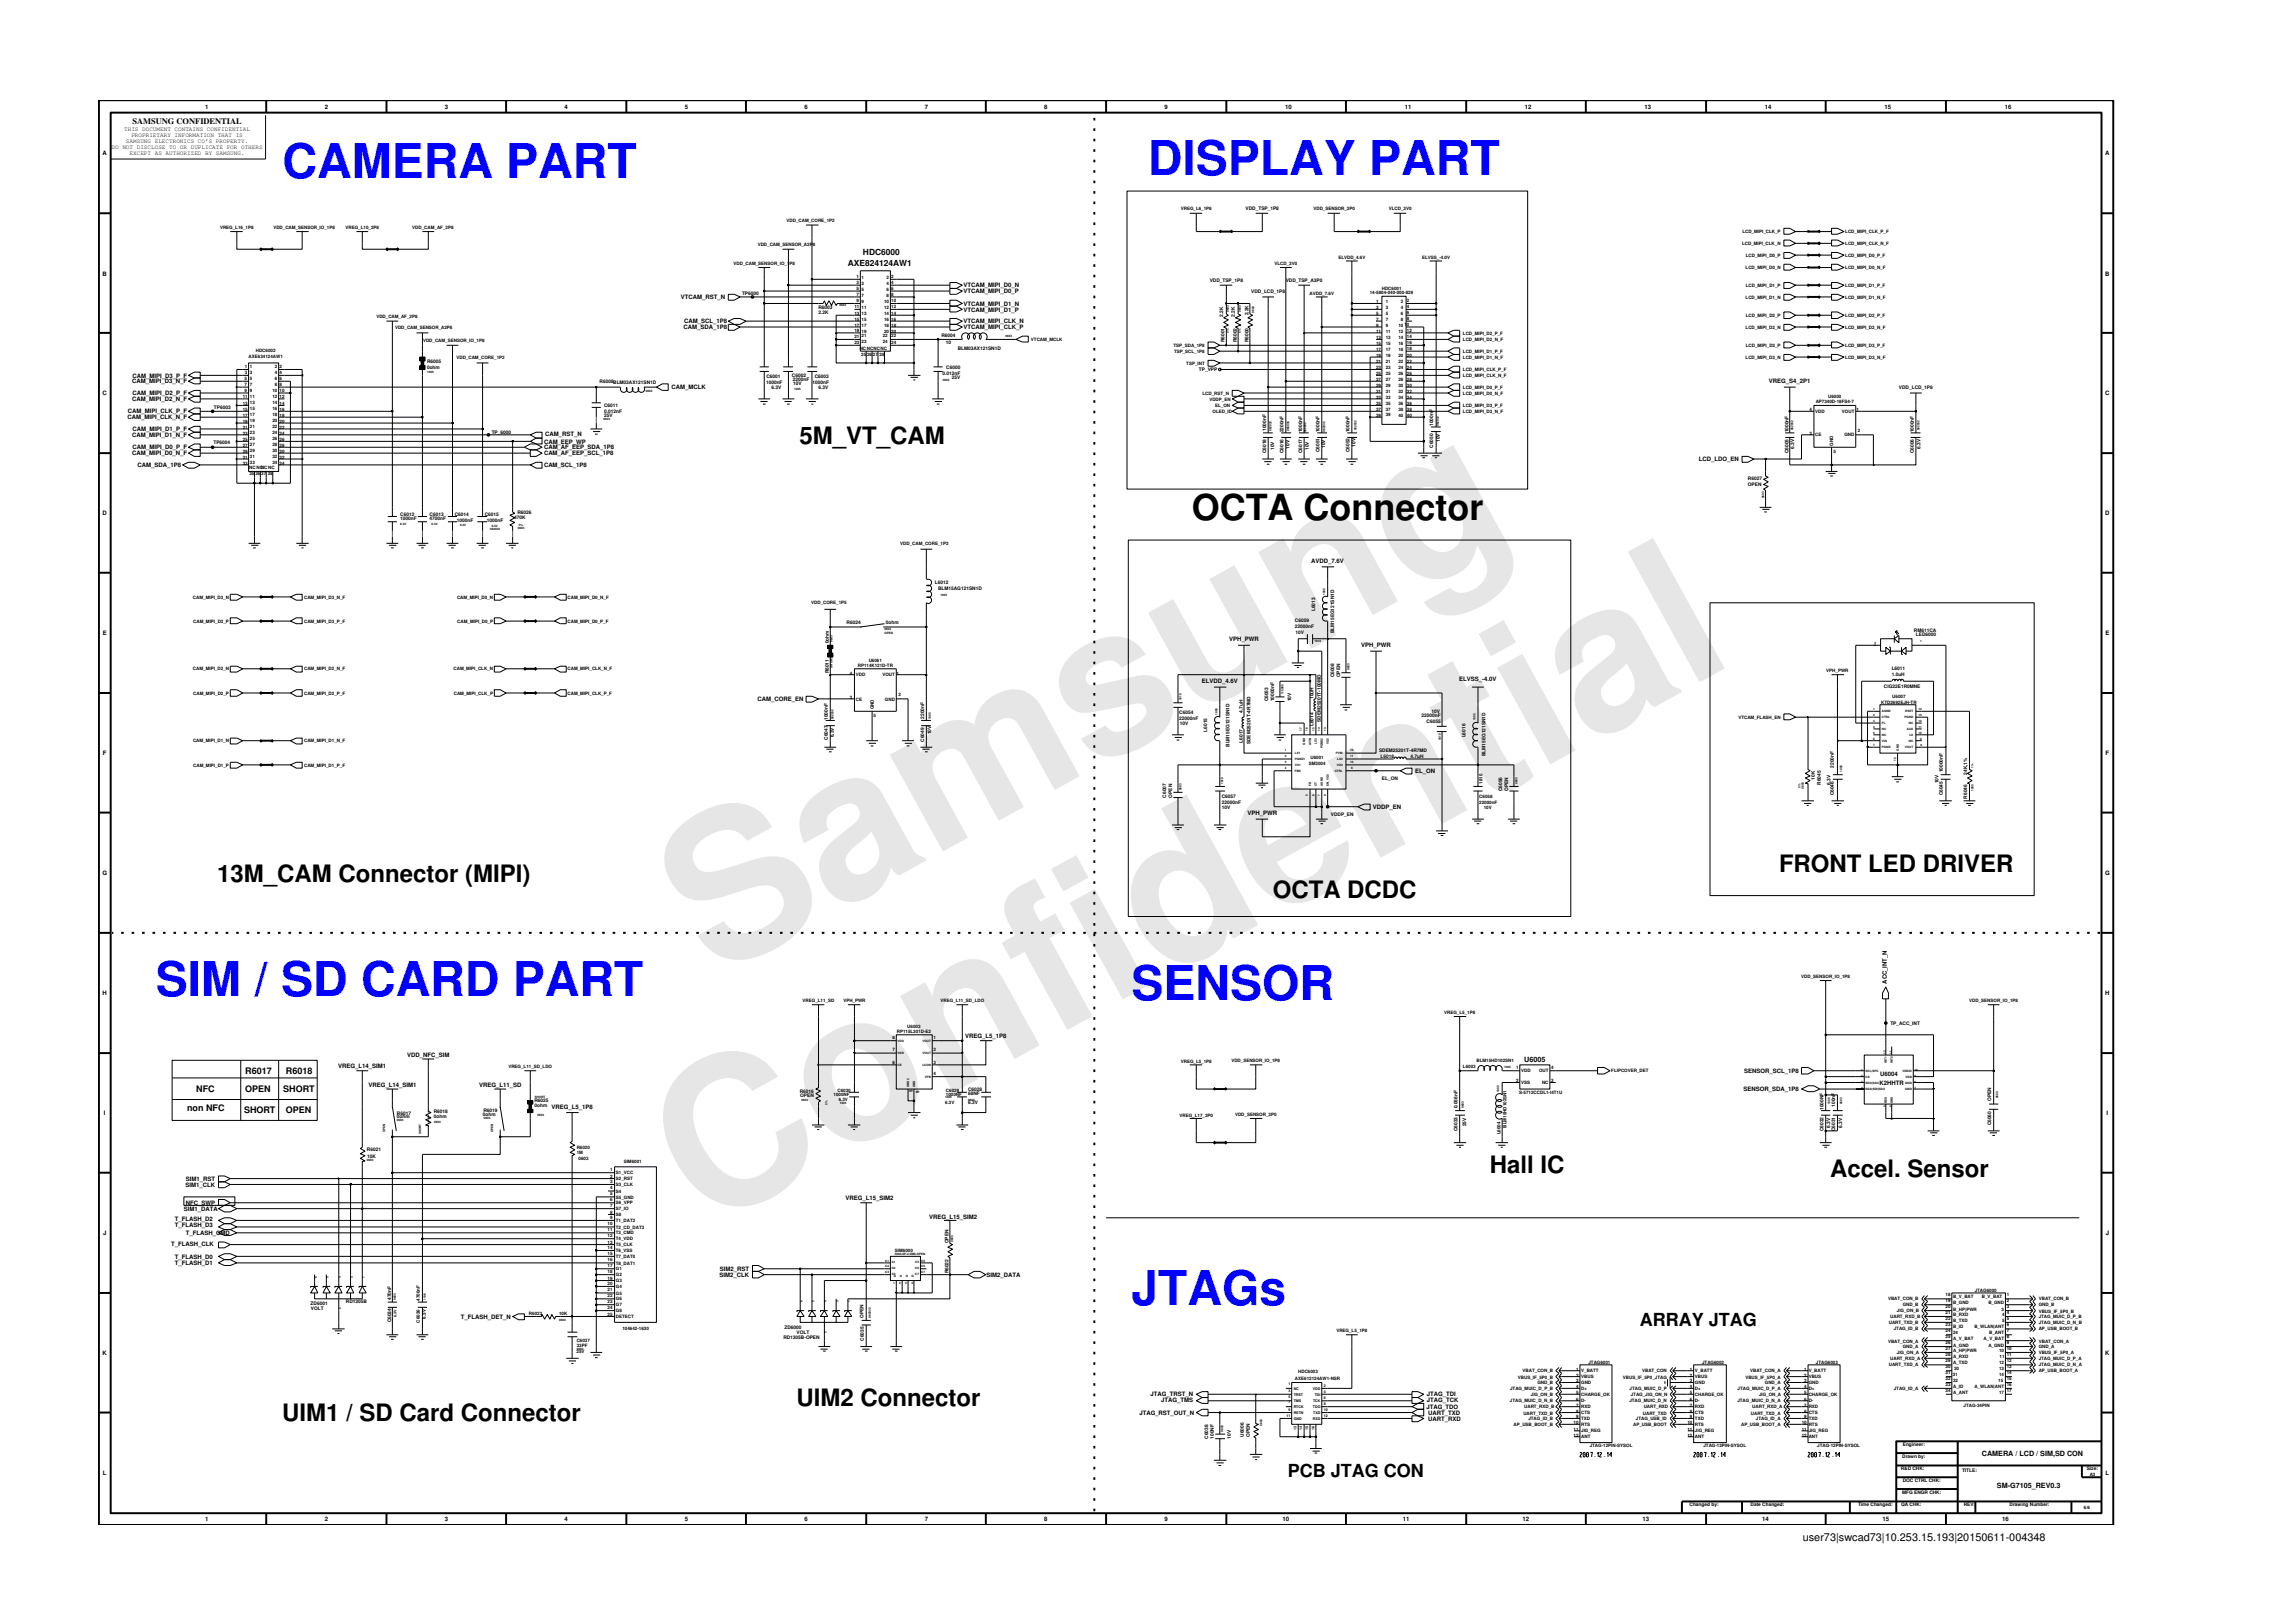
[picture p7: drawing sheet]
<svg xmlns="http://www.w3.org/2000/svg" width="297mm" height="210mm" viewBox="0 0 297 210" stroke-linecap="round" stroke-linejoin="round" font-family="sans-serif">
<defs><g id="words">
<g font-size="26.5" fill="#e6e6e6">
<text x="92.4" y="126.7" transform="rotate(-29 92.4 126.7)">Samsung</text>
<text x="91.1" y="159.4" transform="rotate(-29 91.1 159.4)">Confidential</text>
</g>
<g font-size="6.2" fill="#00f">
<text x="36.6" y="23.1">CAMERA PART</text>
<text x="148.7" y="22.7">DISPLAY PART</text>
<text x="20.2" y="129">SIM / SD CARD PART</text>
<text x="146.6" y="129.6">SENSOR</text>
<text x="146.6" y="169">JTAGs</text>
</g>
<text font-size="4.7" x="154.4" y="67.4">OCTA Connector</text>
<g font-size="3.1">
<text x="103.6" y="57.5">5M_VT_CAM</text>
<text x="230.5" y="113">FRONT LED DRIVER</text>
<text x="28.1" y="114.2">13M_CAM Connector (MIPI)</text>
<text x="164.9" y="116.3">OCTA DCDC</text>
<text x="193" y="151.9">Hall IC</text>
<text x="237.1" y="152.5">Accel. Sensor</text>
<text x="36.6" y="184.1">UIM1 / SD Card Connector</text>
<text x="103.2" y="182.2">UIM2 Connector</text>
</g>
<g font-size="2.3">
<text x="212.4" y="171.8">ARRAY JTAG</text>
<text x="166.8" y="191.4">PCB JTAG CON</text>
</g>
<text font-size="1.4" x="233.5" y="199.7">user73|swcad73|10.253.15.193|20150611-004348</text>
<g font-size="1.2">
<text x="24.2" y="144">non NFC</text>
<text x="25.4" y="141.4">NFC</text>
<text x="31.8" y="141.4">OPEN</text>
<text x="31.8" y="139.1">R6017</text>
<text x="36.7" y="141.4">SHORT</text>
<text x="37" y="139.1">R6018</text>
<text x="31.6" y="144.1">SHORT</text>
<text x="37" y="144.1">OPEN</text>
</g>
<g font-size="1.1">
<text x="17.2" y="16.1">SAMSUNG CONFIDENTIAL</text>
<text x="109.8" y="34.4">AXE824124AW1</text>
<text x="111.8" y="33">HDC6000</text>
</g>
<g font-size=".9">
<text x="197.5" y="137.5">U6005</text>
<text x="256.7" y="188.7">CAMERA / LCD / SIM,SD CON</text>
<text x="258.7" y="192.7">SM-G7105_REV0.3</text>
</g>
<g font-size=".8">
<text x="16.1" y="17">THIS DOCUMENT CONTAINS CONFIDENTIAL</text>
<text x="17" y="17.8">PROPRIETARY INFORMATION THAT IS</text>
<text x="26.6" y="14.1">1</text>
<text x="42.1" y="14.1">2</text>
<text x="57.6" y="14.1">3</text>
<text x="73.1" y="14.1">4</text>
<text x="88.7" y="14.1">5</text>
<text x="104.2" y="14.1">6</text>
<text x="119.8" y="14.1">7</text>
<text x="135.3" y="14.1">8</text>
<text x="150.9" y="14.1">9</text>
<text x="166.5" y="14.1">10</text>
<text x="182" y="14.1">11</text>
<text x="197.5" y="14.1">12</text>
<text x="213" y="14.1">13</text>
<text x="228.6" y="14.1">14</text>
<text x="244.1" y="14.1">15</text>
<text x="259.7" y="14.1">16</text>
<text x="13.3" y="20.1">A</text>
<text x="14.5" y="19.3">DO NOT DISCLOSE TO OR DUPLICATE FOR OTHERS</text>
<text x="16.3" y="18.5">SAMSUNG ELECTRONICS CO’S PROPERTY.</text>
<text x="16.8" y="20.1">EXCEPT AS AUTHORIZED BY SAMSUNG.</text>
<text x="272.7" y="20.1">A</text>
<text x="13.3" y="35.7">B</text>
<text x="272.7" y="35.7">B</text>
<text x="88.2" y="38.8">VTCAM_RST_N</text>
<text x="88.6" y="41.9">CAM_SCL_1P8</text>
<text x="124.8" y="40.4">VTCAM_MIPI_D1_P</text>
<text x="124.8" y="39.6">VTCAM_MIPI_D1_N</text>
<text x="124.8" y="41.9">VTCAM_MIPI_CLK_N</text>
<text x="124.8" y="38">VTCAM_MIPI_D0_P</text>
<text x="124.8" y="37.2">VTCAM_MIPI_D0_N</text>
<text x="88.5" y="42.6">CAM_SDA_1P8</text>
<text x="124.8" y="42.6">VTCAM_MIPI_CLK_P</text>
<text x="13.3" y="51.2">C</text>
<text x="16.6" y="53.6">CAM_MIPI_CLK_P_F</text>
<text x="17.1" y="49.7">CAM_MIPI_D3_N_F</text>
<text x="17.1" y="52">CAM_MIPI_D2_N_F</text>
<text x="17.2" y="48.9">CAM_MIPI_D3_P_F</text>
<text x="17.2" y="51.2">CAM_MIPI_D2_P_F</text>
<text x="87" y="50.4">CAM_MCLK</text>
<text x="229.1" y="49.7">VREG_S4_2P1</text>
<text x="272.7" y="51.2">C</text>
<text x="16.5" y="54.3">CAM_MIPI_CLK_N_F</text>
<text x="17.1" y="56.6">CAM_MIPI_D1_N_F</text>
<text x="17.1" y="59">CAM_MIPI_D0_N_F</text>
<text x="17.2" y="55.9">CAM_MIPI_D1_P_F</text>
<text x="17.2" y="58.2">CAM_MIPI_D0_P_F</text>
<text x="70.5" y="59">CAM_AF_EEP_SCL_1P8</text>
<text x="70.5" y="57.5">CAM_EEP_WP</text>
<text x="70.5" y="58.2">CAM_AF_EEP_SDA_1P8</text>
<text x="70.6" y="56.4">CAM_RST_N</text>
<text x="220.1" y="59.7">LCD_LDO_EN</text>
<text x="17.8" y="60.5">CAM_SDA_1P8</text>
<text x="70.5" y="60.5">CAM_SCL_1P8</text>
<text x="13.3" y="66.8">D</text>
<text x="272.7" y="66.8">D</text>
<text x="169.9" y="73">AVDD_7.6V</text>
<text x="13.3" y="82.3">E</text>
<text x="159.2" y="83">VPH_PWR</text>
<text x="176.3" y="83.9">VPH_PWR</text>
<text x="272.7" y="82.3">E</text>
<text x="155.7" y="88.5">ELVDD_4.6V</text>
<text x="189" y="88.3">ELVSS_-4.0V</text>
<text x="98.1" y="90.8">CAM_CORE_EN</text>
<text x="13.3" y="97.8">F</text>
<text x="183.3" y="100.1">EL_ON</text>
<text x="272.8" y="97.8">F</text>
<text x="161.6" y="105.6">VPH_PWR</text>
<text x="177.8" y="104.8">VDDP_EN</text>
<text x="13.3" y="113.3">G</text>
<text x="272.7" y="113.3">G</text>
<text x="13.3" y="128.9">H</text>
<text x="244.4" y="127.5" transform="rotate(-90 244.4 127.5)">ACC_INT_N</text>
<text x="272.7" y="128.9">H</text>
<text x="52.7" y="136.9">VDD_NFC_SIM</text>
<text x="125" y="134.5">VREG_L5_1P8</text>
<text x="43.8" y="138.4">VREG_L14_SIM1</text>
<text x="47.7" y="140.8">VREG_L14_SIM1</text>
<text x="62.1" y="140.8">VREG_L11_SD</text>
<text x="71.4" y="143.7">VREG_L5_1P8</text>
<text x="225.9" y="141.4">SENSOR_SDA_1P8</text>
<text x="226" y="139">SENSOR_SCL_1P8</text>
<text x="243.5" y="140.5">K2HHTR</text>
<text x="243.6" y="139.3">U6004</text>
<text x="13.5" y="144.4">I</text>
<text x="272.9" y="144.4">I</text>
<text x="24" y="153.7">SIM1_CLK</text>
<text x="24.1" y="153">SIM1_RST</text>
<text x="109.5" y="155.5">VREG_L15_SIM2</text>
<text x="13.4" y="160">J</text>
<text x="22.2" y="161.4">T_FLASH_CLK</text>
<text x="22.6" y="158.2">T_FLASH_D2</text>
<text x="22.6" y="159">T_FLASH_D3</text>
<text x="23.8" y="156.9">SIM1_DATA</text>
<text x="24.1" y="160">T_FLASH_CMD</text>
<text x="24.1" y="156.1">NFC_SWP</text>
<text x="120.4" y="157.9">VREG_L15_SIM2</text>
<text x="272.8" y="160">J</text>
<text x="22.6" y="163">T_FLASH_D0</text>
<text x="22.6" y="163.9">T_FLASH_D1</text>
<text x="93.2" y="165.4">SIM2_CLK</text>
<text x="93.3" y="164.6">SIM2_RST</text>
<text x="127.8" y="165.4">SIM2_DATA</text>
<text x="59.7" y="170.8">T_FLASH_DET_N</text>
<text x="13.3" y="175.5">K</text>
<text x="272.7" y="175.5">K</text>
<text x="147.6" y="183.3">JTAG_RST_OUT_N</text>
<text x="149" y="180.9">JTAG_TRST_N</text>
<text x="150.4" y="181.7">JTAG_TMS</text>
<text x="184.8" y="182.5">JTAG_TDO</text>
<text x="184.9" y="180.9">JTAG_TDI</text>
<text x="184.9" y="181.7">JTAG_TCK</text>
<text x="185" y="183.3">UART_TXD</text>
<text x="185" y="184">UART_RXD</text>
<text x="13.3" y="191.1">L</text>
<text x="272.8" y="191.1">L</text>
<text x="26.6" y="197.1">1</text>
<text x="42.1" y="197.1">2</text>
<text x="57.6" y="197.1">3</text>
<text x="73.1" y="197.1">4</text>
<text x="88.7" y="197.1">5</text>
<text x="104.2" y="197.1">6</text>
<text x="119.8" y="197.1">7</text>
<text x="135.3" y="197.1">8</text>
<text x="150.9" y="197.1">9</text>
<text x="166.1" y="197.1">10</text>
<text x="181.7" y="197.1">11</text>
<text x="197.2" y="197.1">12</text>
<text x="212.8" y="197.1">13</text>
<text x="228.3" y="197.1">14</text>
<text x="243.9" y="197.1">15</text>
<text x="259.4" y="197.1">16</text>
</g>
<g font-size=".6">
<text x="28.5" y="29.6">VREG_L16_1P8</text>
<text x="35.4" y="29.6">VDD_CAM_SENSOR_IO_1P8</text>
<text x="44.8" y="29.6">VREG_L10_2P8</text>
<text x="53.4" y="29.6">VDD_CAM_AF_2P8</text>
<text x="101.9" y="28.8">VDD_CAM_CORE_1P2</text>
<text x="153" y="27.2">VREG_L6_1P8</text>
<text x="161.4" y="27.3">VDD_TSP_1P8</text>
<text x="170.1" y="27.3">VDD_SENSOR_3P0</text>
<text x="179.9" y="27.2">VLCD_3V0</text>
<text x="95" y="34.3">VDD_CAM_SENSOR_IO_1P8</text>
<text x="98.2" y="31.9">VDD_CAM_SENSOR_A2P8</text>
<text x="165.1" y="34.3">VLCD_3V0</text>
<text x="173.4" y="33.5">ELVDD_4.6V</text>
<text x="184.2" y="33.5">ELVSS_-4.0V</text>
<text x="225.7" y="31.7">LCD_MIPI_CLK_N</text>
<text x="225.7" y="30.2">LCD_MIPI_CLK_P</text>
<text x="226.1" y="34.9">LCD_MIPI_D0_N</text>
<text x="226.2" y="33.3">LCD_MIPI_D0_P</text>
<text x="239" y="33.3">LCD_MIPI_D0_P_F</text>
<text x="239" y="31.7">LCD_MIPI_CLK_N_F</text>
<text x="239" y="30.2">LCD_MIPI_CLK_P_F</text>
<text x="239" y="34.9">LCD_MIPI_D0_N_F</text>
<text x="48.8" y="41.2">VDD_CAM_AF_2P8</text>
<text x="96.1" y="38.2">TP6000</text>
<text x="106" y="40.7">2.2K</text>
<text x="106" y="40.1">R6003</text>
<text x="110.7" y="39.9">11</text>
<text x="110.7" y="40.8">13 13</text>
<text x="110.7" y="41.6">15</text>
<text x="110.9" y="39.1">9</text>
<text x="110.9" y="36.8">3</text>
<text x="110.9" y="38.4">7</text>
<text x="110.9" y="37.5">5</text>
<text x="110.9" y="36">1</text>
<text x="111.6" y="39.3">9</text>
<text x="111.6" y="36.9">3</text>
<text x="111.6" y="40.1">11</text>
<text x="111.6" y="41.6">15</text>
<text x="111.6" y="38.5">7</text>
<text x="111.6" y="37.7">5</text>
<text x="111.6" y="36.2">1</text>
<text x="114.5" y="40.1">12</text>
<text x="114.5" y="40.8">14 14</text>
<text x="114.5" y="41.6">16</text>
<text x="114.5" y="39.3">10</text>
<text x="114.8" y="36.2">2</text>
<text x="114.9" y="38.5">8</text>
<text x="114.9" y="37.7">6</text>
<text x="114.9" y="36.9">4</text>
<text x="115.4" y="36">2</text>
<text x="115.4" y="38.4">8</text>
<text x="115.4" y="37.5">6</text>
<text x="115.4" y="36.8">4</text>
<text x="115.5" y="39.9">12</text>
<text x="115.5" y="41.6">16</text>
<text x="115.5" y="39.1">10</text>
<text x="156.7" y="36.6">VDD_TSP_1P8</text>
<text x="158.4" y="41" transform="rotate(-90 158.4 41)">2.2K</text>
<text x="160" y="41" transform="rotate(-90 160 41)">2.2K</text>
<text x="161.7" y="40.8" transform="rotate(-90 161.7 40.8)">2.2K</text>
<text x="162.1" y="37.9">VDD_LCD_1P8</text>
<text x="166.6" y="36.6">VDD_TSP_A3P0</text>
<text x="169.6" y="38.2">AVDD_7.6V</text>
<text x="177.4" y="38.1">14-5804-040-000-829</text>
<text x="178.3" y="40.8">5</text>
<text x="178.3" y="40.1">3</text>
<text x="178.3" y="39.3">1</text>
<text x="178.3" y="41.6">7</text>
<text x="179" y="37.5">HDC6001</text>
<text x="179.5" y="40.8">5</text>
<text x="179.5" y="40.1">3</text>
<text x="179.5" y="39.3">1</text>
<text x="179.5" y="41.6">7</text>
<text x="181.5" y="40.8">6</text>
<text x="181.5" y="41.6">8</text>
<text x="181.5" y="40.1">4</text>
<text x="181.5" y="39.3">2</text>
<text x="182.2" y="40.7">6</text>
<text x="182.2" y="41.4">8</text>
<text x="182.2" y="39.9">4</text>
<text x="182.2" y="39.1">2</text>
<text x="226.1" y="38.7">LCD_MIPI_D1_N</text>
<text x="226.2" y="41">LCD_MIPI_D2_P</text>
<text x="226.2" y="37.2">LCD_MIPI_D1_P</text>
<text x="239" y="41">LCD_MIPI_D2_P_F</text>
<text x="239" y="37.2">LCD_MIPI_D1_P_F</text>
<text x="239" y="38.7">LCD_MIPI_D1_N_F</text>
<text x="31.7" y="47.7">1 1</text>
<text x="32.2" y="46.4">AXE634124AW1</text>
<text x="33.1" y="45.7">HDC6002</text>
<text x="35.6" y="47.7">2</text>
<text x="36.2" y="47.7">2</text>
<text x="51.2" y="42.6">VDD_CAM_SENSOR_A2P8</text>
<text x="54.8" y="44.4">VDD_CAM_SENSOR_IO_1P8</text>
<text x="55.3" y="47.9">0ohm</text>
<text x="55.3" y="47">R6005</text>
<text x="59.1" y="46.5">VDD_CAM_CORE_1P2</text>
<text x="110.7" y="43">19</text>
<text x="110.7" y="43.8">21</text>
<text x="110.7" y="44.6">23</text>
<text x="110.7" y="42.4">17</text>
<text x="111.4" y="45.3">NCNCNCNC</text>
<text x="111.6" y="46.1">25 26</text>
<text x="111.6" y="43.1">19</text>
<text x="111.6" y="43.6">21</text>
<text x="111.6" y="44.4">23</text>
<text x="111.6" y="42.4">17</text>
<text x="113.1" y="46.1">27</text>
<text x="113.9" y="46.1">28</text>
<text x="114.4" y="43.6">22</text>
<text x="114.4" y="44.5">24</text>
<text x="114.5" y="42.4">18 18</text>
<text x="114.5" y="43.1">20</text>
<text x="115.5" y="43.1">20</text>
<text x="115.5" y="43.7">22</text>
<text x="115.5" y="44.6">24</text>
<text x="121.9" y="43.7">R6004</text>
<text x="122.5" y="44.6">10</text>
<text x="122.6" y="47.9">C6000</text>
<text x="124.1" y="45.3">BLM03AX121SN1D</text>
<text x="133.5" y="44.2">VTCAM_MCLK</text>
<text x="152" y="44.9">TSP_SDA_1P8</text>
<text x="152.1" y="45.7">TSP_SCL_1P8</text>
<text x="153.7" y="47.2">TSP_INT</text>
<text x="158.6" y="44.3" transform="rotate(-90 158.6 44.3)">R6001</text>
<text x="160.2" y="44.3" transform="rotate(-90 160.2 44.3)">R6002</text>
<text x="161.7" y="44.3" transform="rotate(-90 161.7 44.3)">R6000</text>
<text x="178.3" y="42.4">9</text>
<text x="178.3" y="47">21</text>
<text x="178.3" y="45.5">17</text>
<text x="178.3" y="44">13</text>
<text x="178.3" y="47.9">23</text>
<text x="178.3" y="44.7">15</text>
<text x="178.3" y="46.3">19</text>
<text x="178.3" y="43.1">11</text>
<text x="179.5" y="42.4">9</text>
<text x="179.5" y="47">21</text>
<text x="179.5" y="45.5">17</text>
<text x="179.5" y="44">13</text>
<text x="179.5" y="47.9">23</text>
<text x="179.5" y="44.7">15</text>
<text x="179.5" y="46.3">19</text>
<text x="179.5" y="43.1">11</text>
<text x="181.2" y="47">22</text>
<text x="181.2" y="45.5">18</text>
<text x="181.2" y="44">14</text>
<text x="181.2" y="47.9">24</text>
<text x="181.2" y="46.3">20</text>
<text x="181.2" y="44.7">16</text>
<text x="181.2" y="42.4">10</text>
<text x="181.2" y="43.1">12</text>
<text x="181.9" y="42.2">10</text>
<text x="182.3" y="47">22</text>
<text x="182.3" y="47.9">24</text>
<text x="182.3" y="44.6">16</text>
<text x="182.3" y="45.3">18</text>
<text x="182.3" y="46.3">20</text>
<text x="182.3" y="43">12</text>
<text x="182.3" y="43.8">14</text>
<text x="189.5" y="43.3">LCD_MIPI_D2_P_F</text>
<text x="189.5" y="44.2">LCD_MIPI_D2_N_F</text>
<text x="189.5" y="45.7">LCD_MIPI_D1_P_F</text>
<text x="189.5" y="46.5">LCD_MIPI_D1_N_F</text>
<text x="226.1" y="42.6">LCD_MIPI_D2_N</text>
<text x="226.1" y="46.5">LCD_MIPI_D3_N</text>
<text x="226.2" y="44.9">LCD_MIPI_D3_P</text>
<text x="239" y="42.6">LCD_MIPI_D2_N_F</text>
<text x="239" y="44.9">LCD_MIPI_D3_P_F</text>
<text x="239" y="46.5">LCD_MIPI_D3_N_F</text>
<text x="27.7" y="52.9">TP6003</text>
<text x="31.4" y="51.6">11 11</text>
<text x="31.4" y="52.5">13</text>
<text x="31.4" y="53.3">15</text>
<text x="31.7" y="50">7</text>
<text x="31.7" y="50.7">9 9</text>
<text x="31.7" y="49.2">5 5</text>
<text x="31.7" y="48.5">3 3</text>
<text x="32.4" y="50">7</text>
<text x="32.4" y="53.9">17</text>
<text x="32.4" y="52.4">13</text>
<text x="32.4" y="53.1">15</text>
<text x="35.3" y="50.7">10 10</text>
<text x="35.3" y="51.6">12 12</text>
<text x="35.3" y="53.9">18</text>
<text x="35.3" y="52.4">14</text>
<text x="35.3" y="53.1">16</text>
<text x="35.6" y="50">8 8</text>
<text x="35.6" y="48.5">4 4</text>
<text x="35.6" y="49.2">6 6</text>
<text x="36.2" y="53.3">16</text>
<text x="36.2" y="52.5">14</text>
<text x="77.7" y="49.7">R6008BLM03AX121SN1D</text>
<text x="78.3" y="52.7">C6011</text>
<text x="78.3" y="53.5">0.012nF</text>
<text x="99.2" y="49.7">1000nF</text>
<text x="99.3" y="49">C6001</text>
<text x="99.9" y="50.4">6.3V</text>
<text x="102.6" y="48.8">C6002</text>
<text x="102.7" y="49.4">2200nF</text>
<text x="102.7" y="49.8">10V</text>
<text x="105.2" y="49.7">1000nF</text>
<text x="105.6" y="49">C6003</text>
<text x="106" y="50.4">6.3V</text>
<text x="122.1" y="48.6">0.012nF</text>
<text x="123.3" y="49.1">25V</text>
<text x="155.3" y="48.1">TP_VPP</text>
<text x="155.8" y="51.1">LCD_RST_N</text>
<text x="156.7" y="51.9">VDDP_EN</text>
<text x="157.1" y="53.5">OLED_ID</text>
<text x="157.4" y="52.7">EL_ON</text>
<text x="178.3" y="53.3">37</text>
<text x="178.3" y="51.7">33</text>
<text x="178.3" y="48.6">25</text>
<text x="178.3" y="50.2">29</text>
<text x="178.3" y="50.9">31</text>
<text x="178.3" y="52.5">35</text>
<text x="178.3" y="49.4">27</text>
<text x="179.5" y="53.3">37</text>
<text x="179.5" y="51.7">33</text>
<text x="179.5" y="48.6">25</text>
<text x="179.5" y="50.2">29</text>
<text x="179.5" y="53.9">39</text>
<text x="179.5" y="50.9">31</text>
<text x="179.5" y="52.5">35</text>
<text x="179.5" y="49.4">27</text>
<text x="181.2" y="53.3">38</text>
<text x="181.2" y="51.7">34</text>
<text x="181.2" y="48.6">26</text>
<text x="181.2" y="50.9">32</text>
<text x="181.2" y="52.5">36</text>
<text x="181.2" y="49.4">28</text>
<text x="181.2" y="50.2">30</text>
<text x="182.3" y="53.3">38</text>
<text x="182.3" y="51.7">34</text>
<text x="182.3" y="48.6">26</text>
<text x="182.3" y="50.9">32</text>
<text x="182.3" y="52.5">36</text>
<text x="182.3" y="49.4">28</text>
<text x="182.3" y="50.2">30</text>
<text x="189.5" y="51.1">LCD_MIPI_D0_N_F</text>
<text x="189.5" y="52.7">LCD_MIPI_D3_P_F</text>
<text x="189.5" y="53.5">LCD_MIPI_D3_N_F</text>
<text x="189.5" y="48.1">LCD_MIPI_CLK_P_F</text>
<text x="189.5" y="48.8">LCD_MIPI_CLK_N_F</text>
<text x="189.5" y="50.4">LCD_MIPI_D0_P_F</text>
<text x="234.4" y="53.3">4</text>
<text x="235.1" y="53.5">VDD</text>
<text x="235.2" y="52.3">AP7340D-18FS4-7</text>
<text x="236.8" y="51.5">U6000</text>
<text x="238.6" y="53.5">VOUT</text>
<text x="240.5" y="53.3">1</text>
<text x="246" y="50.4">VDD_LCD_1P8</text>
<text x="27.7" y="57.6">TP6004</text>
<text x="31.4" y="59.5">31</text>
<text x="31.4" y="57.2">25</text>
<text x="31.4" y="57.9">27</text>
<text x="31.4" y="58.7">29</text>
<text x="31.4" y="54">17</text>
<text x="31.4" y="54.8">19</text>
<text x="31.4" y="55.6">21</text>
<text x="31.4" y="56.3">23</text>
<text x="32.4" y="59.3">31</text>
<text x="32.4" y="57">25</text>
<text x="32.4" y="57.8">27</text>
<text x="32.4" y="58.5">29</text>
<text x="32.4" y="54.6">19</text>
<text x="32.4" y="55.4">21</text>
<text x="32.4" y="56.2">23</text>
<text x="35.3" y="59.3">32</text>
<text x="35.3" y="56.2">24</text>
<text x="35.3" y="57">26</text>
<text x="35.3" y="58.5">30</text>
<text x="35.3" y="54.6">20</text>
<text x="35.3" y="55.4">22</text>
<text x="35.3" y="57.8">28</text>
<text x="36.2" y="59.5">32</text>
<text x="36.2" y="56.3">24</text>
<text x="36.2" y="57.2">26</text>
<text x="36.2" y="57.9">28</text>
<text x="36.2" y="58.7">30</text>
<text x="36.2" y="54">18</text>
<text x="36.2" y="54.8">20</text>
<text x="36.2" y="55.6">22</text>
<text x="63.7" y="56.2">TP_6000</text>
<text x="78.3" y="54">25V</text>
<text x="164" y="58.7" transform="rotate(-90 164 58.7)">C6018</text>
<text x="164" y="55.8" transform="rotate(-90 164 55.8)">1000nF</text>
<text x="165" y="58.3" transform="rotate(-90 165 58.3)">10V</text>
<text x="166.3" y="58.7" transform="rotate(-90 166.3 58.7)">C6016</text>
<text x="166.3" y="56" transform="rotate(-90 166.3 56)">2200nF</text>
<text x="167" y="58.1" transform="rotate(-90 167 58.1)">10V</text>
<text x="168.7" y="58.7" transform="rotate(-90 168.7 58.7)">C6017</text>
<text x="168.7" y="56" transform="rotate(-90 168.7 56)">1000nF</text>
<text x="169.5" y="58.3" transform="rotate(-90 169.5 58.3)">10V</text>
<text x="170.9" y="58.6" transform="rotate(-90 170.9 58.6)">C6051</text>
<text x="170.9" y="56" transform="rotate(-90 170.9 56)">1000nF</text>
<text x="171.7" y="58" transform="rotate(-90 171.7 58)">10V</text>
<text x="174.8" y="58.6" transform="rotate(-90 174.8 58.6)">C6052</text>
<text x="174.8" y="56" transform="rotate(-90 174.8 56)">1000nF</text>
<text x="175.6" y="57.9" transform="rotate(-90 175.6 57.9)">10V</text>
<text x="178.3" y="54">39</text>
<text x="181.2" y="54">40</text>
<text x="182.3" y="54">40</text>
<text x="185.7" y="58" transform="rotate(-90 185.7 58)">C6050</text>
<text x="185.7" y="55.2" transform="rotate(-90 185.7 55.2)">1000nF</text>
<text x="186.5" y="57.3" transform="rotate(-90 186.5 57.3)">10V</text>
<text x="231.7" y="58.7" transform="rotate(-90 231.7 58.7)">C6005</text>
<text x="231.7" y="56" transform="rotate(-90 231.7 56)">1000nF</text>
<text x="232.4" y="58.1" transform="rotate(-90 232.4 58.1)">6.3V</text>
<text x="234.4" y="56.3">3</text>
<text x="235.1" y="56.5">CE</text>
<text x="237.5" y="57.8" transform="rotate(-90 237.5 57.8)">GND</text>
<text x="237.5" y="58.7">5</text>
<text x="238.9" y="56.5">GND</text>
<text x="240.7" y="56">2</text>
<text x="247.9" y="58.7" transform="rotate(-90 247.9 58.7)">C6006</text>
<text x="247.9" y="56" transform="rotate(-90 247.9 56)">1000nF</text>
<text x="248.8" y="58.1" transform="rotate(-90 248.8 58.1)">6.3V</text>
<text x="31.4" y="60.2">33</text>
<text x="32.3" y="60.8">NCNCNCNC</text>
<text x="32.3" y="61.6">35</text>
<text x="32.4" y="60.1">33</text>
<text x="33.1" y="61.6">36</text>
<text x="33.8" y="61.6">37 38</text>
<text x="35.3" y="60.1">34</text>
<text x="36.2" y="60.2">34</text>
<text x="226.4" y="62.9">OPEN</text>
<text x="226.4" y="62.2">R6027</text>
<text x="51.8" y="66.8">C6012</text>
<text x="51.8" y="67.4">1000nF</text>
<text x="55.7" y="67.4">4700nF</text>
<text x="55.7" y="66.8">C6013</text>
<text x="58.9" y="66.8">C6014</text>
<text x="59.2" y="67.7">1000nF</text>
<text x="62.8" y="66.8">C6015</text>
<text x="63.1" y="67.7">1000nF</text>
<text x="66.6" y="67.3">470K</text>
<text x="67" y="66.5">R6026</text>
<text x="116.6" y="70.6">VDD_CAM_CORE_1P2</text>
<text x="25" y="77.5">CAM_MIPI_D3_N</text>
<text x="39.4" y="77.5">CAM_MIPI_D3_N_F</text>
<text x="59.2" y="77.5">CAM_MIPI_D0_N</text>
<text x="73.5" y="77.5">CAM_MIPI_D0_N_F</text>
<text x="121.1" y="75.6">L6012</text>
<text x="121.5" y="76.4">BLM15AG121SN1D</text>
<text x="25" y="80.7">CAM_MIPI_D3_P</text>
<text x="39.4" y="80.7">CAM_MIPI_D3_P_F</text>
<text x="59.2" y="80.7">CAM_MIPI_D0_P</text>
<text x="73.5" y="80.7">CAM_MIPI_D0_P_F</text>
<text x="105.1" y="78.3">VDD_CORE_1P5</text>
<text x="107.4" y="83.3" transform="rotate(-90 107.4 83.3)">0ohm</text>
<text x="109.7" y="80.8">R6024</text>
<text x="114.8" y="80.8">0ohm</text>
<text x="167.8" y="80.6">C6059</text>
<text x="167.8" y="81.4">22000nF</text>
<text x="167.8" y="82.1">10V</text>
<text x="170.4" y="79.2" transform="rotate(-90 170.4 79.2)">L6013</text>
<text x="172.8" y="82" transform="rotate(-90 172.8 82)">BLM15EG121SN1D</text>
<text x="247.9" y="81.8">RM611CA</text>
<text x="248.2" y="82.4">LED6000</text>
<text x="25" y="86.9">CAM_MIPI_D2_N</text>
<text x="25" y="90">CAM_MIPI_D2_P</text>
<text x="39.4" y="90">CAM_MIPI_D2_P_F</text>
<text x="39.4" y="86.9">CAM_MIPI_D2_N_F</text>
<text x="58.8" y="86.9">CAM_MIPI_CLK_N</text>
<text x="58.8" y="90">CAM_MIPI_CLK_P</text>
<text x="73.5" y="86.9">CAM_MIPI_CLK_N_F</text>
<text x="73.5" y="90">CAM_MIPI_CLK_P_F</text>
<text x="107.4" y="87.2" transform="rotate(-90 107.4 87.2)">R6011</text>
<text x="110.1" y="87.4">4</text>
<text x="110.9" y="87.6">VDD</text>
<text x="111.1" y="86.5">RP114K121D-TR</text>
<text x="112.5" y="85.7">U6061</text>
<text x="114.3" y="87.6">VOUT</text>
<text x="116.1" y="87.4">1</text>
<text x="172.8" y="87.7" transform="rotate(-90 172.8 87.7)">C6008</text>
<text x="173.6" y="87.7" transform="rotate(-90 173.6 87.7)">OPEN</text>
<text x="236.6" y="87.1">VPH_PWR</text>
<text x="244" y="89.1">CIG22E1R0MNE</text>
<text x="245.1" y="87.6">1.0uH</text>
<text x="245.1" y="86.8">L6011</text>
<text x="107.3" y="95.8" transform="rotate(-90 107.3 95.8)">C6047</text>
<text x="107.3" y="93.3" transform="rotate(-90 107.3 93.3)">1000nF</text>
<text x="108" y="95.5" transform="rotate(-90 108 95.5)">6.3V</text>
<text x="110.1" y="90.5">3</text>
<text x="110.9" y="90.7">CE</text>
<text x="113.1" y="92.9">5</text>
<text x="113.2" y="91.9" transform="rotate(-90 113.2 91.9)">GND</text>
<text x="114.6" y="90.7">GND</text>
<text x="116.4" y="90.2">2</text>
<text x="119.7" y="93.1" transform="rotate(-90 119.7 93.1)">2200nF</text>
<text x="120.6" y="95.1" transform="rotate(-90 120.6 95.1)">10V</text>
<text x="152.8" y="93.2">22000nF</text>
<text x="152.8" y="92.5">C6054</text>
<text x="152.8" y="94">10V</text>
<text x="156.4" y="94.8" transform="rotate(-90 156.4 94.8)">L6015</text>
<text x="161" y="92.3" transform="rotate(-90 161 92.3)">4.7uH</text>
<text x="164.3" y="90.9" transform="rotate(-90 164.3 90.9)">C6053</text>
<text x="165" y="90.9" transform="rotate(-90 165 90.9)">10000nF</text>
<text x="167.2" y="90.9" transform="rotate(-90 167.2 90.9)">10V</text>
<text x="170.2" y="94.1" transform="rotate(-90 170.2 94.1)">L6014</text>
<text x="170.2" y="90.5" transform="rotate(-90 170.2 90.5)">10uH</text>
<text x="171.1" y="93.5" transform="rotate(-90 171.1 93.5)">SDEM25201T-100MD</text>
<text x="184.1" y="92.9">22000nF</text>
<text x="184.8" y="93.7">C6055</text>
<text x="185.4" y="92.3">10V</text>
<text x="189.8" y="95.5" transform="rotate(-90 189.8 95.5)">L6016</text>
<text x="225.2" y="93.1">VTCAM_FLASH_EN</text>
<text x="243.7" y="91.2">KTD2692EJH-TR</text>
<text x="245.1" y="90.4">U6007</text>
<text x="25" y="96.2">CAM_MIPI_D1_N</text>
<text x="25" y="99.3">CAM_MIPI_D1_P</text>
<text x="39.4" y="99.3">CAM_MIPI_D1_P_F</text>
<text x="39.4" y="96.2">CAM_MIPI_D1_N_F</text>
<text x="119.7" y="96.1" transform="rotate(-90 119.7 96.1)">C6049</text>
<text x="159.3" y="96.8" transform="rotate(-90 159.3 96.8)">BLM15EG121SN1D</text>
<text x="161" y="96.2" transform="rotate(-90 161 96.2)">L6017</text>
<text x="162" y="96.4" transform="rotate(-90 162 96.4)">SDEM25201T-4R7MD</text>
<text x="169.5" y="99.1">SM3004</text>
<text x="169.8" y="98.4">U6001</text>
<text x="178.6" y="97.4">SDEM25201T-4R7MD</text>
<text x="178.8" y="98.2">L6018</text>
<text x="179" y="101.1">EL_ON</text>
<text x="182.7" y="98.2">4.7uH</text>
<text x="192.1" y="101.5" transform="rotate(-90 192.1 101.5)">1810</text>
<text x="192.5" y="97.9" transform="rotate(-90 192.5 97.9)">BLM15EG121SN1D</text>
<text x="235.1" y="101" transform="rotate(-90 235.1 101)">10K</text>
<text x="235.9" y="101.7" transform="rotate(-90 235.9 101.7)">R6045</text>
<text x="237.1" y="101.6" transform="rotate(-90 237.1 101.6)">6.3V</text>
<text x="237.6" y="99.5" transform="rotate(-90 237.6 99.5)">2200nF</text>
<text x="251.1" y="101.5" transform="rotate(-90 251.1 101.5)">10V</text>
<text x="251.7" y="100.1" transform="rotate(-90 251.7 100.1)">10000nF</text>
<text x="254.8" y="100.4" transform="rotate(-90 254.8 100.4)">24K,1%</text>
<text x="151.1" y="103.3" transform="rotate(-90 151.1 103.3)">C6007</text>
<text x="151.8" y="103.3" transform="rotate(-90 151.8 103.3)">OPEN</text>
<text x="158.3" y="104.8">10V</text>
<text x="158.3" y="103.4">C6057</text>
<text x="158.3" y="104.2">22000nF</text>
<text x="172.4" y="105.8">VDDP_EN</text>
<text x="191.6" y="104.2">22000nF</text>
<text x="191.6" y="103.4">C6058</text>
<text x="192.2" y="104.8">10V</text>
<text x="194.6" y="102.5" transform="rotate(-90 194.6 102.5)">C6056</text>
<text x="195.4" y="102.5" transform="rotate(-90 195.4 102.5)">OPEN</text>
<text x="237.6" y="103" transform="rotate(-90 237.6 103)">C6046</text>
<text x="251.7" y="103" transform="rotate(-90 251.7 103)">C6045</text>
<text x="254.8" y="103.5" transform="rotate(-90 254.8 103.5)">R6046</text>
<text x="104" y="129.8">VREG_L11_SD</text>
<text x="109.2" y="129.8">VPH_PWR</text>
<text x="121.8" y="129.8">VREG_L11_SD_LDO</text>
<text x="187.1" y="131.4">VREG_L5_1P8</text>
<text x="233.3" y="126.7">VDD_SENSOR_IO_1P8</text>
<text x="255.1" y="129.8">VDD_SENSOR_IO_1P8</text>
<text x="115.6" y="134.6">8</text>
<text x="115.6" y="137.8">6</text>
<text x="115.6" y="136.2">7</text>
<text x="116.2" y="133.9">RP115L301D-E2</text>
<text x="117.5" y="133.1">U6003</text>
<text x="120.9" y="134.6">1</text>
<text x="120.9" y="136.2">2</text>
<text x="120.9" y="137.8">3</text>
<text x="153" y="137.7">VREG_L5_1P8</text>
<text x="159.5" y="137.6">VDD_SENSOR_IO_1P8</text>
<text x="191.3" y="137.6">BLM15HD102SN1</text>
<text x="244.9" y="132.8">TP_ACC_INT</text>
<text x="62.6" y="144">R6019</text>
<text x="65.9" y="138.3">VREG_L11_SD_LDO</text>
<text x="69.2" y="142.8">R6025</text>
<text x="69.2" y="143.4">0ohm</text>
<text x="103.6" y="141.6">R6016</text>
<text x="103.7" y="142">OPEN</text>
<text x="108" y="142">1000NF</text>
<text x="108.5" y="141.4">C6030</text>
<text x="108.6" y="142.6">6.3V</text>
<text x="118.2" y="141.4" transform="rotate(-90 118.2 141.4)">5</text>
<text x="119.1" y="141.6" transform="rotate(-90 119.1 141.6)">9</text>
<text x="120.9" y="139.3">4</text>
<text x="122.4" y="143">6.3V</text>
<text x="122.5" y="142">1000NF</text>
<text x="122.5" y="141.4">C6029</text>
<text x="125.4" y="141.3">C6028</text>
<text x="125.4" y="141.9">68NF</text>
<text x="125.4" y="143.1">6.3V</text>
<text x="188.8" y="143.6" transform="rotate(-90 188.8 143.6)">0.056nF</text>
<text x="189.5" y="138.3">L6003</text>
<text x="196.4" y="138.5">1</text>
<text x="196.4" y="140.2">2</text>
<text x="196.8" y="141.7">S-5712CCDL1-I4T1U</text>
<text x="197" y="138.9">VDD</text>
<text x="197" y="140.4">VSS</text>
<text x="199.4" y="138.9">OUT</text>
<text x="199.8" y="140.4">NC</text>
<text x="200.9" y="140.2">3</text>
<text x="200.9" y="138.5">4</text>
<text x="208.7" y="138.9">FLIPCOVER_DET</text>
<text x="236.2" y="143.8" transform="rotate(-90 236.2 143.8)">1000NF</text>
<text x="237.7" y="143.4" transform="rotate(-90 237.7 143.4)">100nF</text>
<text x="258" y="142.6" transform="rotate(-90 258 142.6)">OPEN</text>
<text x="47.5" y="149.1">R6021</text>
<text x="47.6" y="150">10K</text>
<text x="51.4" y="144.4">R6017</text>
<text x="51.4" y="144.9">0ohm</text>
<text x="56.2" y="144.3">R6018</text>
<text x="56.2" y="144.8">0ohm</text>
<text x="62.5" y="144.6">0ohm</text>
<text x="74.7" y="149.5">1M</text>
<text x="74.7" y="148.8">R6020</text>
<text x="152.8" y="144.7">VREG_L17_3P0</text>
<text x="160" y="144.6">VDD_SENSOR_3P0</text>
<text x="188.8" y="146.6" transform="rotate(-90 188.8 146.6)">C6033</text>
<text x="189.9" y="145.9" transform="rotate(-90 189.9 145.9)">25V</text>
<text x="194.4" y="147" transform="rotate(-90 194.4 147)">L6004</text>
<text x="195.1" y="146.1" transform="rotate(-90 195.1 146.1)">BLM15HD102SN1</text>
<text x="236.2" y="146.6" transform="rotate(-90 236.2 146.6)">C6032</text>
<text x="237.1" y="146.1" transform="rotate(-90 237.1 146.1)">6.3V</text>
<text x="237.7" y="146.6" transform="rotate(-90 237.7 146.6)">C6031</text>
<text x="238.6" y="146.1" transform="rotate(-90 238.6 146.1)">6.3V</text>
<text x="258" y="145.8" transform="rotate(-90 258 145.8)">C6060</text>
<text x="75" y="150.2">0603</text>
<text x="79" y="154.1">4</text>
<text x="79" y="154.8">5</text>
<text x="79" y="155.6">6</text>
<text x="79" y="151.7">1</text>
<text x="79" y="152.6">2</text>
<text x="79" y="153.3">3</text>
<text x="79.8" y="154.5">S4</text>
<text x="79.8" y="155.3">S5_GND</text>
<text x="79.8" y="152.1">S1_VCC</text>
<text x="79.8" y="152.9">S2_RST</text>
<text x="79.8" y="153.7">S3_CLK</text>
<text x="80.8" y="150.7">SIM6001</text>
<text x="78.7" y="160.3">12</text>
<text x="78.7" y="161.1">13</text>
<text x="78.7" y="161.9">14</text>
<text x="78.7" y="158.7">10</text>
<text x="78.7" y="159.5">11</text>
<text x="79" y="156.4">7</text>
<text x="79" y="157.2">8</text>
<text x="79" y="158">9</text>
<text x="79.8" y="160.7">T4_VDD</text>
<text x="79.8" y="161.4">T5_CLK</text>
<text x="79.8" y="156">S6_VPP</text>
<text x="79.8" y="156.8">S7_IO</text>
<text x="79.8" y="157.6">S8</text>
<text x="79.8" y="158.3">T1_DAT2</text>
<text x="79.8" y="159.2">T2_CD_DAT3</text>
<text x="79.8" y="159.9">T3_CMD</text>
<text x="122.9" y="161.1" transform="rotate(-90 122.9 161.1)">OPEN</text>
<text x="78.7" y="162.6">15</text>
<text x="78.7" y="163.4">16</text>
<text x="78.7" y="166.5">20</text>
<text x="78.7" y="167.3">21</text>
<text x="78.7" y="164.2">17</text>
<text x="78.7" y="164.9">18</text>
<text x="78.7" y="165.8">19</text>
<text x="79.8" y="162.2">T6_VSS</text>
<text x="79.8" y="163">T7_DAT0</text>
<text x="79.8" y="163.8">T8_DAT1</text>
<text x="79.8" y="166.9">G4</text>
<text x="79.8" y="167.7">G5</text>
<text x="79.8" y="164.6">G1</text>
<text x="79.8" y="165.3">G2</text>
<text x="79.8" y="166.1">G3</text>
<text x="115.9" y="162.2">SIM6000</text>
<text x="122.9" y="165" transform="rotate(-90 122.9 165)">R6022</text>
<text x="252" y="167.9">18</text>
<text x="255.8" y="167.3">JTAG6000</text>
<text x="260" y="167.9">1</text>
<text x="40.2" y="169">ZD6001</text>
<text x="40.3" y="169.7">VOLT</text>
<text x="44.8" y="168.8">RD1305B</text>
<text x="50.7" y="171.3" transform="rotate(-90 50.7 171.3)">C6034</text>
<text x="50.7" y="168.4" transform="rotate(-90 50.7 168.4)">470nF</text>
<text x="54.4" y="171.3" transform="rotate(-90 54.4 171.3)">C6036</text>
<text x="54.4" y="168.5" transform="rotate(-90 54.4 168.5)">4700nF</text>
<text x="55.1" y="170.8" transform="rotate(-90 55.1 170.8)">6.3V</text>
<text x="68.5" y="170.4">R6023</text>
<text x="72.4" y="170.4">10K</text>
<text x="74.7" y="173.8">C6037</text>
<text x="78.7" y="168.1">22</text>
<text x="78.7" y="168.8">23</text>
<text x="78.7" y="169.6">24</text>
<text x="78.7" y="170.4">25</text>
<text x="79.8" y="168.5">G6</text>
<text x="79.8" y="169.2">G7</text>
<text x="79.8" y="170">G8</text>
<text x="79.8" y="170.8">DETECT</text>
<text x="80.6" y="172.2">104642-1630</text>
<text x="101.5" y="173.5">RD1305B-OPEN</text>
<text x="101.6" y="172.2">ZD6000</text>
<text x="103.2" y="172.8">VOLT</text>
<text x="111.8" y="170.7" transform="rotate(-90 111.8 170.7)">OPEN</text>
<text x="111.9" y="173.7" transform="rotate(-90 111.9 173.7)">C6035</text>
<text x="173.1" y="172.5">VREG_L5_1P8</text>
<text x="244.6" y="173.9">VBAT_CON_A</text>
<text x="244.6" y="168.4">VBAT_CON_B</text>
<text x="244.7" y="171.6">UART_TXD_B</text>
<text x="244.9" y="170.8">UART_RXD_B</text>
<text x="245.3" y="172.3">JTAG_ID_B</text>
<text x="245.7" y="170">JIG_ON_B</text>
<text x="246.5" y="169.2">GND_B</text>
<text x="252" y="168.7">19</text>
<text x="252" y="169.4">20</text>
<text x="252" y="171.7">23</text>
<text x="252" y="170.2">21</text>
<text x="252" y="171">22</text>
<text x="252" y="173.3">25</text>
<text x="252" y="172.6">24</text>
<text x="253" y="168.2">B_V_BAT</text>
<text x="253" y="168.9">B_GND</text>
<text x="253" y="169.8">B_HP|PWR</text>
<text x="253" y="172.1">B_ID</text>
<text x="253" y="170.5">B_RXD</text>
<text x="253" y="171.3">B_TXD</text>
<text x="253" y="173.6">A_V_BAT</text>
<text x="253" y="172.8">24</text>
<text x="255.8" y="172.1">B_WLAN|ANT</text>
<text x="256.7" y="168.2">B_V_BAT</text>
<text x="257" y="173.6">A_V_BAT</text>
<text x="257.6" y="168.9">B_GND</text>
<text x="257.7" y="172.8">B_ANT</text>
<text x="259.3" y="169.8">3</text>
<text x="259.4" y="170.5">4</text>
<text x="259.4" y="171.3">5</text>
<text x="260" y="171.7">6</text>
<text x="260" y="172.6">7</text>
<text x="260" y="168.7">2</text>
<text x="260" y="173.3">8</text>
<text x="260" y="169.4">3</text>
<text x="260" y="170.2">4</text>
<text x="260" y="171">5</text>
<text x="264.1" y="170">VBUS_IF_5P0_B</text>
<text x="264.1" y="170.7">JTAG_MUIC_D_P_B</text>
<text x="264.1" y="171.6">JTAG_MUIC_D_N_B</text>
<text x="264.1" y="172.3">AP_USB_BOOT_B</text>
<text x="264.1" y="168.4">VBAT_CON_B</text>
<text x="264.1" y="169.2">GND_B</text>
<text x="264.1" y="173.9">VBAT_CON_A</text>
<text x="74.7" y="175.3">25V</text>
<text x="74.7" y="174.4">33PF</text>
<text x="167.8" y="178.8">AXE612124AW1-NSR</text>
<text x="168.2" y="177.9">HDC6003</text>
<text x="196.6" y="178.6">VBUS_IF_5P0_B</text>
<text x="197.2" y="177.7">VBAT_CON_B</text>
<text x="199.2" y="179.3">GND_B</text>
<text x="204.2" y="178.3">2</text>
<text x="204.2" y="177.6">1</text>
<text x="204.2" y="179.9">4</text>
<text x="204.2" y="179.1">3</text>
<text x="204.8" y="178.5">VBUS</text>
<text x="204.8" y="177.8">V_BATT</text>
<text x="204.8" y="179.3">GND</text>
<text x="205.8" y="176.6">JTAG6001</text>
<text x="210.2" y="178.6">VBUS_IF_5P0_JTAG</text>
<text x="212.7" y="177.7">VBAT_CON</text>
<text x="218.9" y="178.3">2</text>
<text x="218.9" y="177.6">1</text>
<text x="218.9" y="179.9">4</text>
<text x="218.9" y="179.1">3</text>
<text x="219.6" y="179.3">GND</text>
<text x="219.6" y="178.5">VBUS</text>
<text x="219.6" y="177.8">V_BATT</text>
<text x="220.5" y="176.6">JTAG6002</text>
<text x="226.1" y="178.6">VBUS_IF_5P0_A</text>
<text x="226.7" y="177.7">VBAT_CON_A</text>
<text x="228.6" y="179.3">GND_A</text>
<text x="233.7" y="178.3">2</text>
<text x="233.7" y="177.6">1</text>
<text x="233.7" y="179.9">4</text>
<text x="233.7" y="179.1">3</text>
<text x="234.3" y="178.5">VBUS</text>
<text x="234.3" y="177.8">V_BATT</text>
<text x="234.3" y="179.3">GND</text>
<text x="235.2" y="176.6">JTAG6003</text>
<text x="244.7" y="177">UART_TXD_A</text>
<text x="244.9" y="176.2">UART_RXD_A</text>
<text x="245.7" y="175.4">JIG_ON_A</text>
<text x="246.5" y="174.6">GND_A</text>
<text x="252" y="177.2">30</text>
<text x="252" y="178">31</text>
<text x="252" y="174.1">26</text>
<text x="252" y="174.9">27</text>
<text x="252" y="179.5">33</text>
<text x="252" y="175.6">28</text>
<text x="252" y="176.4">29</text>
<text x="252" y="178.8">32</text>
<text x="253" y="178.3">31</text>
<text x="253" y="174.4">A_GND</text>
<text x="253" y="175.2">A_HP|PWR</text>
<text x="253" y="179.9">A_ID</text>
<text x="253" y="176">A_RXD</text>
<text x="253" y="176.7">A_TXD</text>
<text x="253" y="179.1">32</text>
<text x="253.1" y="177.5">30</text>
<text x="255.8" y="179.9">A_WLAN|ANT</text>
<text x="257.6" y="174.4">A_GND</text>
<text x="258.9" y="179.1">15</text>
<text x="259" y="175.2">10</text>
<text x="259" y="176.7">12</text>
<text x="259" y="177.5">13</text>
<text x="259" y="178.3">14</text>
<text x="259" y="176">11</text>
<text x="260" y="179.5">16</text>
<text x="260" y="174.1">9</text>
<text x="260" y="174.9">10</text>
<text x="260" y="175.6">11</text>
<text x="260" y="176.4">12</text>
<text x="260" y="177.2">13</text>
<text x="260" y="178">14</text>
<text x="260" y="178.8">15</text>
<text x="264.1" y="175.5">VBUS_IF_5P0_A</text>
<text x="264.1" y="176.2">JTAG_MUIC_D_P_A</text>
<text x="264.1" y="177">JTAG_MUIC_D_N_A</text>
<text x="264.1" y="177.7">AP_USB_BOOT_A</text>
<text x="264.1" y="174.6">GND_A</text>
<text x="195.6" y="181.6">JTAG_MUIC_D_N_B</text>
<text x="195.6" y="180.1">JTAG_MUIC_D_P_B</text>
<text x="196.1" y="184.8">AP_USB_BOOT_B</text>
<text x="197.3" y="183.2">UART_TXD_B</text>
<text x="197.4" y="182.4">UART_RXD_B</text>
<text x="198" y="184">JTAG_ID_B</text>
<text x="198.3" y="180.8">JIG_ON_B</text>
<text x="203.9" y="185.4">11</text>
<text x="203.9" y="184.5">10</text>
<text x="204.2" y="180.6">5</text>
<text x="204.2" y="183">8</text>
<text x="204.2" y="181.5">6</text>
<text x="204.2" y="182.2">7</text>
<text x="204.2" y="183.8">9</text>
<text x="204.8" y="184">TXD</text>
<text x="204.8" y="180.8">CHARGE_OK</text>
<text x="204.8" y="183.2">CTS</text>
<text x="204.8" y="180.1">D+</text>
<text x="204.8" y="181.7">D-</text>
<text x="204.8" y="185.6">JIG_REG</text>
<text x="204.8" y="184.7">RTS</text>
<text x="204.8" y="182.4">RXD</text>
<text x="211.1" y="181.6">JTAG_MUIC_D_N</text>
<text x="211.1" y="180.1">JTAG_MUIC_D_P</text>
<text x="211.3" y="180.8">JTAG_JIG_ON_N</text>
<text x="211.6" y="184.8">AP_USB_BOOT</text>
<text x="211.9" y="184">JTAG_USB_ID</text>
<text x="212.8" y="183.2">UART_TXD</text>
<text x="212.9" y="182.4">UART_RXD</text>
<text x="218.6" y="185.4">11</text>
<text x="218.6" y="184.5">10</text>
<text x="218.9" y="182.2">7</text>
<text x="218.9" y="183.8">9</text>
<text x="218.9" y="180.6">5</text>
<text x="218.9" y="183">8</text>
<text x="218.9" y="181.5">6</text>
<text x="219.6" y="185.6">JIG_REG</text>
<text x="219.6" y="184.7">RTS</text>
<text x="219.6" y="182.4">RXD</text>
<text x="219.6" y="184">TXD</text>
<text x="219.6" y="180.8">CHARGE_OK</text>
<text x="219.6" y="183.2">CTS</text>
<text x="219.6" y="180.1">D+</text>
<text x="219.6" y="181.7">D-</text>
<text x="225.1" y="181.6">JTAG_MUIC_D_N_A</text>
<text x="225.1" y="180.1">JTAG_MUIC_D_P_A</text>
<text x="225.5" y="184.8">AP_USB_BOOT_A</text>
<text x="226.8" y="183.2">UART_TXD_A</text>
<text x="227" y="182.4">UART_RXD_A</text>
<text x="227.5" y="184">JTAG_ID_A</text>
<text x="227.9" y="180.8">JIG_ON_A</text>
<text x="233.4" y="185.4">11</text>
<text x="233.4" y="184.5">10</text>
<text x="233.7" y="180.6">5</text>
<text x="233.7" y="183">8</text>
<text x="233.7" y="181.5">6</text>
<text x="233.7" y="182.2">7</text>
<text x="233.7" y="183.8">9</text>
<text x="234.3" y="180.8">CHARGE_OK</text>
<text x="234.3" y="183.2">CTS</text>
<text x="234.3" y="180.1">D+</text>
<text x="234.3" y="181.7">D-</text>
<text x="234.3" y="185.6">JIG_REG</text>
<text x="234.3" y="184.7">RTS</text>
<text x="234.3" y="182.4">RXD</text>
<text x="234.3" y="184">TXD</text>
<text x="245.3" y="180.1">JTAG_ID_A</text>
<text x="252" y="180.3">34</text>
<text x="253" y="180.6">A_ANT</text>
<text x="254.4" y="182.2">JTAG-34PIN</text>
<text x="259" y="180.6">17</text>
<text x="260" y="180.3">17</text>
<text x="156.5" y="186.4" transform="rotate(-90 156.5 186.4)">C6038</text>
<text x="157.3" y="186.4" transform="rotate(-90 157.3 186.4)">100NF</text>
<text x="159.5" y="186.4" transform="rotate(-90 159.5 186.4)">10V</text>
<text x="161.1" y="186.1" transform="rotate(-90 161.1 186.1)">U6006</text>
<text x="161.9" y="186.1" transform="rotate(-90 161.9 186.1)">OPEN</text>
<text x="203.9" y="186.1">12</text>
<text x="204.8" y="186.3">ANT</text>
<text x="205.9" y="187.5">JTAG-12PIN-SYSOL</text>
<text x="218.6" y="186.1">12</text>
<text x="219.6" y="186.3">ANT</text>
<text x="220.7" y="187.5">JTAG-12PIN-SYSOL</text>
<text x="233.4" y="186.1">12</text>
<text x="234.3" y="186.3">ANT</text>
<text x="235.4" y="187.5">JTAG-12PIN-SYSOL</text>
<text x="246.2" y="190.4">R&amp;D CHK:</text>
<text x="246.4" y="188.9">Drawn by:</text>
<text x="246.5" y="187.4">Engineer:</text>
<text x="254.2" y="190.7">TITLE:</text>
<text x="270.3" y="190.4">Size:</text>
<text x="270.7" y="191.2">A3</text>
<text x="218.9" y="195.1">Changed by:</text>
<text x="226.8" y="195.1">Date Changed:</text>
<text x="240.7" y="195.1">Time Changed:</text>
<text x="246.3" y="195.1">QA CHK:</text>
<text x="246.4" y="193.6">MFG ENGR CHK:</text>
<text x="246.5" y="192">DOC CTRL CHK:</text>
<text x="254.4" y="195.1">REV:</text>
<text x="260.3" y="195.1">Drawing Number:</text>
<text x="269.9" y="195.4">6/6</text>
</g>
<g font-size=".5">
<text x="51.4" y="170.6" transform="rotate(-90 51.4 170.6)">6.3V</text>
<text x="166.9" y="179.4">1</text>
<text x="171.5" y="179.7">2</text>
<text x="166.6" y="183.6">11</text>
<text x="166.9" y="180.3">3</text>
<text x="166.9" y="181.1">5</text>
<text x="166.9" y="181.8">7</text>
<text x="166.9" y="182.7">9</text>
<text x="167.6" y="180">NC</text>
<text x="167.6" y="183.9">GND</text>
<text x="167.6" y="180.8">TRST</text>
<text x="167.6" y="181.6">TMS</text>
<text x="167.6" y="182.4">RTCK</text>
<text x="167.6" y="183.2">RSTN</text>
<text x="167.9" y="185.3" transform="rotate(-90 167.9 185.3)">13</text>
<text x="168.7" y="185.3" transform="rotate(-90 168.7 185.3)">14</text>
<text x="169.5" y="185.3" transform="rotate(-90 169.5 185.3)">15</text>
<text x="170.1" y="183.9">RXD</text>
<text x="170.1" y="180">VDD</text>
<text x="170.1" y="182.4">TDO</text>
<text x="170.1" y="181.6">TCK</text>
<text x="170.1" y="183.2">TXD</text>
<text x="170.3" y="185.3" transform="rotate(-90 170.3 185.3)">16</text>
<text x="170.3" y="180.8">TDI</text>
<text x="171.5" y="182.7">10</text>
<text x="171.5" y="183.6">12</text>
<text x="171.5" y="180.5">4</text>
<text x="171.5" y="181.2">6</text>
<text x="171.5" y="182">8</text>
</g>
<g font-size=".4">
<text x="108.7" y="39.7">0603</text>
<text x="159.2" y="40.4" transform="rotate(-90 159.2 40.4)">0603</text>
<text x="160.7" y="40.4" transform="rotate(-90 160.7 40.4)">0603</text>
<text x="162.4" y="40.5" transform="rotate(-90 162.4 40.5)">0603</text>
<text x="130.2" y="43.7">0603</text>
<text x="159.2" y="43.1" transform="rotate(-90 159.2 43.1)">5%</text>
<text x="160.7" y="43.1" transform="rotate(-90 160.7 43.1)">5%</text>
<text x="55.3" y="48.3">1005</text>
<text x="83.7" y="50.7">0603</text>
<text x="102.9" y="50.6">1005</text>
<text x="122.1" y="49.4">0603</text>
<text x="78.2" y="54.5">0603</text>
<text x="164.7" y="55.8" transform="rotate(-90 164.7 55.8)">062032</text>
<text x="167" y="55.8" transform="rotate(-90 167 55.8)">066036</text>
<text x="169.2" y="56" transform="rotate(-90 169.2 56)">062032</text>
<text x="171.6" y="55.9" transform="rotate(-90 171.6 55.9)">062032</text>
<text x="175.7" y="55.8" transform="rotate(-90 175.7 55.8)">062032</text>
<text x="186.4" y="55.2" transform="rotate(-90 186.4 55.2)">062032</text>
<text x="232.3" y="55.7" transform="rotate(-90 232.3 55.7)">062032</text>
<text x="248.6" y="55.7" transform="rotate(-90 248.6 55.7)">062032</text>
<text x="228.5" y="64.5" transform="rotate(-90 228.5 64.5)">0603</text>
<text x="51.8" y="68">6.3V</text>
<text x="55.9" y="68">6.3V</text>
<text x="59.6" y="68.2">6.3V</text>
<text x="63.5" y="68.7">062032</text>
<text x="63.7" y="68.3">6.3V</text>
<text x="67.1" y="68.6">0603</text>
<text x="67.2" y="68.1">5%</text>
<text x="121.8" y="77.2">1005</text>
<text x="171.7" y="77.1" transform="rotate(-90 171.7 77.1)">1005</text>
<text x="107.8" y="83.2" transform="rotate(-90 107.8 83.2)">0603</text>
<text x="114.6" y="81.6">0603</text>
<text x="114.6" y="82.1">OPEN</text>
<text x="170.3" y="83.2">1810</text>
<text x="242.8" y="83.4">2</text>
<text x="248.7" y="83.2">1</text>
<text x="107.8" y="86.5" transform="rotate(-90 107.8 86.5)">SHORT</text>
<text x="166.3" y="89.9" transform="rotate(-90 166.3 89.9)">115065</text>
<text x="174.8" y="86.8" transform="rotate(-90 174.8 86.8)">0603</text>
<text x="108" y="93.2" transform="rotate(-90 108 93.2)">062032</text>
<text x="120.6" y="93.2" transform="rotate(-90 120.6 93.2)">1005</text>
<text x="153" y="90.7" transform="rotate(-90 153 90.7)">1810</text>
<text x="157.7" y="92.6" transform="rotate(-90 157.7 92.6)">1005</text>
<text x="168.7" y="94.6" transform="rotate(-90 168.7 94.6)">17</text>
<text x="169.4" y="94.6" transform="rotate(-90 169.4 94.6)">16</text>
<text x="170.3" y="94.6" transform="rotate(-90 170.3 94.6)">15</text>
<text x="171" y="94.6" transform="rotate(-90 171 94.6)">14</text>
<text x="171.8" y="94.6" transform="rotate(-90 171.8 94.6)">13</text>
<text x="186.6" y="95.9" transform="rotate(-90 186.6 95.9)">1810</text>
<text x="191.1" y="93.3" transform="rotate(-90 191.1 93.3)">1005</text>
<text x="242.6" y="95">5</text>
<text x="242.6" y="95.9">6</text>
<text x="242.6" y="92">1</text>
<text x="242.6" y="92.7">2</text>
<text x="242.6" y="93.5">3</text>
<text x="242.6" y="94.3">4</text>
<text x="243.8" y="95.3">NC</text>
<text x="243.8" y="92.3">AGND</text>
<text x="243.8" y="93">CTRL</text>
<text x="243.8" y="93.8">FL</text>
<text x="243.8" y="94.6">NC</text>
<text x="246.7" y="93">PGND</text>
<text x="246.8" y="92.3">RSET</text>
<text x="247" y="94.6">AUX</text>
<text x="247.3" y="93.8">NC</text>
<text x="247.4" y="95.3">LX</text>
<text x="248.5" y="95">10</text>
<text x="248.5" y="94.3">11</text>
<text x="248.5" y="93.5">12</text>
<text x="248.5" y="92.7">13</text>
<text x="248.5" y="92">14</text>
<text x="248.7" y="95.9">9</text>
<text x="158.5" y="101.5" transform="rotate(-90 158.5 101.5)">1810</text>
<text x="166.5" y="97.3">1</text>
<text x="166.5" y="98">2</text>
<text x="166.5" y="98.9">3</text>
<text x="166.5" y="99.7">4</text>
<text x="167.8" y="97.7">LX1</text>
<text x="167.8" y="98.5">PGND1</text>
<text x="167.8" y="99.2">VO1</text>
<text x="167.8" y="100">FBS</text>
<text x="169.1" y="96.5" transform="rotate(-90 169.1 96.5)">GND</text>
<text x="169.8" y="101.8" transform="rotate(-90 169.8 101.8)">FD</text>
<text x="169.8" y="96.5" transform="rotate(-90 169.8 96.5)">AVIN</text>
<text x="170.6" y="96.3" transform="rotate(-90 170.6 96.3)">LX3</text>
<text x="170.6" y="101.8" transform="rotate(-90 170.6 101.8)">CT</text>
<text x="171.4" y="97" transform="rotate(-90 171.4 97)">PGND2</text>
<text x="171.4" y="101.8" transform="rotate(-90 171.4 101.8)">AGND</text>
<text x="172.1" y="101.8" transform="rotate(-90 172.1 101.8)">EN_VO3</text>
<text x="172.1" y="96.4" transform="rotate(-90 172.1 96.4)">VO3</text>
<text x="172.9" y="100">CTRL</text>
<text x="173" y="97.7">PVIN</text>
<text x="173.2" y="99.2">VO2</text>
<text x="173.2" y="98.5">LX2</text>
<text x="174.9" y="98.9">10</text>
<text x="174.9" y="98">11</text>
<text x="174.9" y="97.3">12</text>
<text x="175" y="99.7">9</text>
<text x="196.6" y="101.5" transform="rotate(-90 196.6 101.5)">0603</text>
<text x="238.6" y="100" transform="rotate(-90 238.6 100)">1005</text>
<text x="242.6" y="96.6">7</text>
<text x="243.8" y="96.1">VIN</text>
<text x="243.8" y="96.9">PGND</text>
<text x="245.6" y="98.6" transform="rotate(-90 245.6 98.6)">15</text>
<text x="246" y="97.2" transform="rotate(-90 246 97.2)">GND</text>
<text x="246.8" y="96.9">VOUT</text>
<text x="247.3" y="96.1">NC</text>
<text x="248.8" y="96.6">8</text>
<text x="255.7" y="99.5" transform="rotate(-90 255.7 99.5)">1%</text>
<text x="153" y="102.4" transform="rotate(-90 153 102.4)">0603</text>
<text x="169.4" y="103.1" transform="rotate(-90 169.4 103.1)">5</text>
<text x="170.3" y="103.1" transform="rotate(-90 170.3 103.1)">6</text>
<text x="171" y="103.1" transform="rotate(-90 171 103.1)">7</text>
<text x="171.8" y="103.1" transform="rotate(-90 171.8 103.1)">8</text>
<text x="233.2" y="102" transform="rotate(-90 233.2 102)">5%</text>
<text x="233.7" y="102.2" transform="rotate(-90 233.7 102.2)">0603</text>
<text x="255.7" y="102.5" transform="rotate(-90 255.7 102.5)">1005</text>
<text x="116.3" y="135">VDD</text>
<text x="116.3" y="136.6">VDD</text>
<text x="119.5" y="135">VOUT</text>
<text x="119.5" y="136.6">VOUT</text>
<text x="244.3" y="136.5" transform="rotate(-90 244.3 136.5)">12</text>
<text x="244.4" y="137.7" transform="rotate(-90 244.4 137.7)">INT1</text>
<text x="245.1" y="136.5" transform="rotate(-90 245.1 136.5)">11</text>
<text x="245.2" y="137.7" transform="rotate(-90 245.2 137.7)">INT2</text>
<text x="69.3" y="142.3">SHORT</text>
<text x="103.8" y="142.6">0603</text>
<text x="107.2" y="143.2" transform="rotate(-90 107.2 143.2)">5%</text>
<text x="108.8" y="143.1">1005</text>
<text x="116.3" y="138.1">CE</text>
<text x="117.8" y="140.8" transform="rotate(-90 117.8 140.8)">GND2</text>
<text x="118.5" y="140.8" transform="rotate(-90 118.5 140.8)">GND</text>
<text x="119.5" y="138.1">LCON</text>
<text x="119.8" y="139.6">VFB</text>
<text x="122.4" y="142.3">1005</text>
<text x="125.4" y="142.6">0603</text>
<text x="189.6" y="143.5" transform="rotate(-90 189.6 143.5)">0603</text>
<text x="194.2" y="141.5" transform="rotate(-90 194.2 141.5)">1005</text>
<text x="194.8" y="138.4">1005</text>
<text x="237.1" y="143" transform="rotate(-90 237.1 143)">1005</text>
<text x="238.6" y="143" transform="rotate(-90 238.6 143)">0603</text>
<text x="241.1" y="138.7">1</text>
<text x="241.1" y="141.1">4</text>
<text x="241.1" y="140.2">3</text>
<text x="241.1" y="139.5">2</text>
<text x="241.7" y="138.9">SCL|SPC</text>
<text x="241.7" y="141.2">SDA|SDI|SDO</text>
<text x="241.7" y="140.4">SDO|SA0</text>
<text x="241.7" y="139.6">CS</text>
<text x="244.3" y="143.4" transform="rotate(-90 244.3 143.4)">5</text>
<text x="244.4" y="142.9" transform="rotate(-90 244.4 142.9)">RES</text>
<text x="245.1" y="143.4" transform="rotate(-90 245.1 143.4)">6</text>
<text x="245.2" y="142.9" transform="rotate(-90 245.2 142.9)">GND</text>
<text x="246.4" y="138.9">VDDIO</text>
<text x="246.8" y="140.4">GND</text>
<text x="246.8" y="141.2">GND</text>
<text x="246.9" y="139.6">VDD</text>
<text x="248" y="141.1">7</text>
<text x="248" y="140.2">8</text>
<text x="248" y="139.5">9</text>
<text x="248" y="138.7">10</text>
<text x="258.9" y="142.3" transform="rotate(-90 258.9 142.3)">0603</text>
<text x="49.9" y="146.7" transform="rotate(-90 49.9 146.7)">OPEN</text>
<text x="51.4" y="145.2">0603</text>
<text x="54.6" y="146.9" transform="rotate(-90 54.6 146.9)">SHORT</text>
<text x="56.2" y="145.4">0603</text>
<text x="62.7" y="145">0603</text>
<text x="63.9" y="146.7" transform="rotate(-90 63.9 146.7)">OPEN</text>
<text x="69.6" y="144.6">0603</text>
<text x="47.5" y="150.4">0603</text>
<text x="123.5" y="160.9" transform="rotate(-90 123.5 160.9)">0603</text>
<text x="41" y="165.5" transform="rotate(-90 41 165.5)">6</text>
<text x="42.6" y="165.5" transform="rotate(-90 42.6 165.5)">5</text>
<text x="44.2" y="165.5" transform="rotate(-90 44.2 165.5)">4</text>
<text x="45.7" y="165.5" transform="rotate(-90 45.7 165.5)">3</text>
<text x="47.2" y="165.5" transform="rotate(-90 47.2 165.5)">1</text>
<text x="114.7" y="163.4">C1</text>
<text x="114.7" y="164.2">C2</text>
<text x="114.7" y="165">C3</text>
<text x="115.5" y="163.6">C1</text>
<text x="115.5" y="164.4">C2</text>
<text x="115.5" y="165.1">C3</text>
<text x="115.7" y="166.3">1</text>
<text x="115.8" y="165.5">G</text>
<text x="115.9" y="162.6">5000-6P-2.0MS-OPEN</text>
<text x="116.5" y="166.3">2</text>
<text x="116.6" y="165.5">G</text>
<text x="117.2" y="166.3">3</text>
<text x="117.3" y="165.5">G</text>
<text x="118.1" y="165.5">G</text>
<text x="118.1" y="166.3">4</text>
<text x="118.6" y="163.6">C5</text>
<text x="118.6" y="164.4">C6</text>
<text x="118.6" y="165.1">C7</text>
<text x="119.3" y="163.4">C5</text>
<text x="119.3" y="164.2">C6</text>
<text x="119.3" y="165">C7</text>
<text x="44.2" y="169.6" transform="rotate(-90 44.2 169.6)">2</text>
<text x="51.3" y="168.4" transform="rotate(-90 51.3 168.4)">0603</text>
<text x="55.1" y="168.4" transform="rotate(-90 55.1 168.4)">1106</text>
<text x="72.4" y="171.1">0603</text>
<text x="103.9" y="168.6" transform="rotate(-90 103.9 168.6)">6</text>
<text x="105.5" y="168.6" transform="rotate(-90 105.5 168.6)">5</text>
<text x="107.1" y="172.7" transform="rotate(-90 107.1 172.7)">2</text>
<text x="107.1" y="168.6" transform="rotate(-90 107.1 168.6)">4</text>
<text x="108.6" y="168.6" transform="rotate(-90 108.6 168.6)">3</text>
<text x="110.1" y="168.6" transform="rotate(-90 110.1 168.6)">1</text>
<text x="112.8" y="170.7" transform="rotate(-90 112.8 170.7)">062032</text>
<text x="74.7" y="174.9">0603</text>
<text x="158.5" y="185.4" transform="rotate(-90 158.5 185.4)">0603</text>
<text x="163.5" y="184.7" transform="rotate(-90 163.5 184.7)">0603</text>
</g>
</g></defs>
<g fill="none" stroke="#000" stroke-width=".25">
<path d="M12.8 13h261v184.6h-261zM14.3 14.6h257.9v181.4h-257.9zM34.5 13v1.6M50.1 13v1.6M65.6 13v1.6M81.1 13v1.6M96.6 13v1.6M112.2 13v1.6M127.7 13v1.6M141.8 15.3v.3M141.8 16.6v.4M141.8 18v.3"/>
<path d="M141.8 19.3v.4M143.3 13v1.6M158.9 13v1.6M174.4 13v1.6M189.9 13v1.6M205.4 13v1.6M221 13v1.6M236.5 13v1.6M252.1 13v1.6M12.8 27.6h1.5M33.9 32.1l-.2 .2M35.2 32.1l.1 .2-.1 .2"/>
<path d="M35.3 32.3h-1.6l.2 .2M50.2 32.1l-.1 .2M51.4 32.1l.2 .2-.2 .2M51.6 32.3h-1.5l.1 .2M141.8 20.7v.3M141.8 22v.4M141.8 23.4v.3M141.8 24.8v.3M141.8 26.1v.3M141.8 27.5v.3M141.8 28.8v.4M141.8 30.2v.3"/>
<path d="M141.8 31.5v.4M141.8 32.9v.3M141.8 34.2v.4M141.8 35.6v.3M141.8 36.9v.4M141.8 38.3v.3M141.8 39.7v.3M158 30h1.6M158.2 29.8l-.2 .2 .2 .1M159.5 29.8l.1 .2-.1 .1M175.9 30h1.6M176.1 29.8l-.2 .2 .2 .1"/>
<path d="M177.3 29.8l.2 .2-.2 .1M234.2 30h1.5M234.2 36.9h1.5M234.2 34.7h1.5M234.2 31.5h1.5M234.2 38.5h1.5M234.2 33h1.5M234.3 29.8l-.1 .2 .1 .1M234.3 36.8l-.1 .1 .1 .2M234.3 34.5l-.1 .2h.1M234.3 31.4l-.1 .1 .1 .2M234.3 38.4l-.1 .1 .1 .1"/>
<path d="M234.3 32.9l-.1 .1 .1 .2M235.6 29.8l.1 .2-.1 .1M235.6 36.8l.1 .1-.1 .2M235.6 34.5l.1 .2h-.1M235.6 31.4l.1 .1-.1 .2M235.6 38.4l.1 .1-.1 .1M235.6 32.9l.1 .1-.1 .2M272.2 27.6h1.6M12.8 58.7h1.5M12.8 43.1h1.5M141.8 41v.3M141.8 42.4v.3"/>
<path d="M141.8 43.7v.4M141.8 45.1v.3M141.8 46.4v.4M141.8 47.8v.3M141.8 49.1v.4M141.8 50.5v.3M141.8 51.8v.4M141.8 53.2v.3M141.8 54.6v.3M141.8 55.9v.3M141.8 57.3v.3M141.8 58.6v.4"/>
<path d="M141.8 60v.3M234.2 46.3h1.5M234.2 42.4h1.5M234.2 44.7h1.5M234.2 40.8h1.5M234.3 46.1l-.1 .2 .1 .1M234.3 42.2l-.1 .2 .1 .1M234.3 44.6l-.1 .1 .1 .2M234.3 40.7l-.1 .1 .1 .2M235.6 46.1l.1 .2-.1 .1M235.6 42.2l.1 .2-.1 .1M235.6 44.6l.1 .1-.1 .2"/>
<path d="M235.6 40.7l.1 .1-.1 .2M272.2 43.1h1.6M272.2 58.7h1.6M12.8 74.2h1.5M33.9 77.2l-.2 .1M35.2 77.2l.1 .1-.1 .2M35.3 77.3h-1.6l.2 .2M68.1 77.2l-.2 .1M69.3 77.2l.2 .1-.2 .2M69.5 77.3h-1.6l.2 .2M141.8 61.3v.4M141.8 62.7v.3"/>
<path d="M141.8 64v.4M141.8 65.4v.3M141.8 66.7v.4M141.8 68.1v.3M141.8 69.5v.3M141.8 70.8v.3M141.8 72.2v.3M141.8 73.5v.4M141.8 74.9v.3M141.8 76.2v.4M141.8 77.6v.3M141.8 78.9v.4"/>
<path d="M272.2 74.2h1.6M12.8 89.8h1.5M33.9 89.6l-.2 .2M33.9 86.5l-.2 .1M33.9 98.9l-.2 .2M33.9 80.3l-.2 .2M33.9 95.9l-.2 .1M35.2 89.6l.1 .2-.1 .1M35.2 86.5l.1 .1-.1 .2M35.2 98.9l.1 .2-.1 .2M35.2 80.3l.1 .2-.1 .1M35.2 95.9l.1 .1-.1 .1"/>
<path d="M35.3 89.8h-1.6l.2 .1M35.3 86.6h-1.6l.2 .2M35.3 99.1h-1.6l.2 .2M35.3 80.5h-1.6l.2 .1M35.3 96h-1.6l.2 .1M68.1 86.5l-.2 .1M68.1 89.6l-.2 .2M68.1 80.3l-.2 .2M69.3 86.5l.2 .1-.2 .2M69.3 89.6l.2 .2-.2 .1M69.3 80.3l.2 .2-.2 .1M69.5 86.6h-1.6l.2 .2"/>
<path d="M69.5 89.8h-1.6l.2 .1M69.5 80.5h-1.6l.2 .1M141.8 80.3v.3M141.8 81.6v.4M141.8 83v.3M141.8 84.4v.3M141.8 85.7v.4M141.8 87.1v.3M141.8 88.4v.4M141.8 89.8v.3M141.8 91.1v.4M141.8 92.5v.3"/>
<path d="M141.8 93.8v.4M141.8 95.2v.3M141.8 96.5v.4M141.8 97.9v.3M141.8 99.3v.3M272.2 89.8h1.6M12.8 105.3h1.5M141.8 100.6v.4M141.8 102v.3M141.8 103.3v.4M141.8 104.7v.3M141.8 106v.4"/>
<path d="M141.8 107.4v.3M141.8 108.7v.4M141.8 110.1v.3M141.8 111.5v.3M141.8 112.8v.3M141.8 114.2v.3M141.8 115.5v.4M141.8 116.9v.3M141.8 118.2v.4M141.8 119.6v.3M272.2 105.3h1.6M12.8 120.8h1.5"/>
<path d="M12.8 136.4h1.5M14.5 120.8h.2M15.7 120.8h.3M17 120.8h.4M18.4 120.8h.3M19.8 120.8h.3M21.1 120.8h.3M22.5 120.8h.3M23.8 120.8h.4M25.2 120.8h.3M26.5 120.8h.4M27.9 120.8h.3"/>
<path d="M29.2 120.8h.4M30.6 120.8h.3M31.9 120.8h.4M33.3 120.8h.3M34.7 120.8h.3M36 120.8h.4M37.4 120.8h.3M38.7 120.8h.4M40.1 120.8h.3M41.4 120.8h.4M42.8 120.8h.3M44.1 120.8h.4"/>
<path d="M45.5 120.8h.3M46.8 120.8h.4M48.2 120.8h.3M49.6 120.8h.3M50.9 120.8h.4M52.3 120.8h.3M53.6 120.8h.4M55 120.8h.3M56.3 120.8h.4M57.7 120.8h.3M59 120.8h.4M60.4 120.8h.3"/>
<path d="M61.8 120.8h.3M63.1 120.8h.3M64.5 120.8h.3M65.8 120.8h.4M67.2 120.8h.3M68.5 120.8h.4M69.9 120.8h.3M71.2 120.8h.4M72.6 120.8h.3M73.9 120.8h.4M75.3 120.8h.3M76.7 120.8h.3"/>
<path d="M78 120.8h.3M79.4 120.8h.3M80.7 120.8h.4M82.1 120.8h.3M83.4 120.8h.4M84.8 120.8h.3M86.1 120.8h.4M87.5 120.8h.3M88.8 120.8h.4M90.2 120.8h.3M91.6 120.8h.3M92.9 120.8h.3"/>
<path d="M94.3 120.8h.3M95.6 120.8h.4M97 120.8h.3M98.3 120.8h.4M99.7 120.8h.3M101 120.8h.4M102.4 120.8h.3M103.7 120.8h.4M105.1 120.8h.3M106.5 120.8h.3M107.8 120.8h.3M109.2 120.8h.3"/>
<path d="M110.5 120.8h.4M111.9 120.8h.3M113.2 120.8h.4M114.6 120.8h.3M115.9 120.8h.4M117.3 120.8h.3M118.6 120.8h.4M120 120.8h.3M121.4 120.8h.3M122.7 120.8h.3M124.1 120.8h.3M125.4 120.8h.4"/>
<path d="M126.8 120.8h.3M128.1 120.8h.4M129.5 120.8h.3M130.8 120.8h.4M132.2 120.8h.3M133.5 120.8h.4M134.9 120.8h.3M136.3 120.8h.3M137.6 120.8h.4M139 120.8h.3M140.3 120.8h.4M141.7 120.8h.3"/>
<path d="M141.8 120.9v.4M141.8 122.3v.3M141.8 123.6v.4M141.8 125v.3M141.8 126.4v.3M141.8 127.7v.3M141.8 129.1v.3M141.8 130.4v.4M141.8 131.8v.3M141.8 133.1v.4M141.8 134.5v.3M141.8 135.8v.4"/>
<path d="M141.8 137.2v.3M141.8 138.5v.4M141.8 139.9v.3M143 120.8h.4M144.4 120.8h.3M145.7 120.8h.4M147.1 120.8h.3M148.4 120.8h.4M149.8 120.8h.3M151.2 120.8h.3M152.5 120.8h.4M153.9 120.8h.3"/>
<path d="M155.2 120.8h.4M156.6 120.8h.3M157.9 120.8h.4M159.3 120.8h.3M160.6 120.8h.4M162 120.8h.3M163.4 120.8h.3M164.7 120.8h.3M166.1 120.8h.3M167.4 120.8h.4M168.8 120.8h.3M170.1 120.8h.4"/>
<path d="M171.5 120.8h.3M172.8 120.8h.4M174.2 120.8h.3M175.5 120.8h.4M176.9 120.8h.3M178.3 120.8h.3M179.6 120.8h.3M181 120.8h.3M182.3 120.8h.4M183.7 120.8h.3M185 120.8h.4M186.4 120.8h.3"/>
<path d="M187.7 120.8h.4M189.1 120.8h.3M190.4 120.8h.4M191.8 120.8h.3M193.2 120.8h.3M194.5 120.8h.3M195.9 120.8h.3M197.2 120.8h.4M198.6 120.8h.3M199.9 120.8h.4M201.3 120.8h.3M202.6 120.8h.4"/>
<path d="M204 120.8h.3M205.3 120.8h.4M206.7 120.8h.3M208.1 120.8h.3M209.4 120.8h.3M210.8 120.8h.3M212.1 120.8h.4M213.5 120.8h.3M214.8 120.8h.4M216.2 120.8h.3M217.5 120.8h.4M218.9 120.8h.3"/>
<path d="M220.2 120.8h.4M221.6 120.8h.3M223 120.8h.3M224.3 120.8h.3M225.7 120.8h.3M227 120.8h.4M228.4 120.8h.3M229.7 120.8h.4M231.1 120.8h.3M232.4 120.8h.4M233.8 120.8h.3M235.1 120.8h.4"/>
<path d="M236.5 120.8h.3M237.9 120.8h.3M239.2 120.8h.4M240.6 120.8h.3M241.9 120.8h.4M243.3 120.8h.3M244.6 120.8h.4M246 120.8h.3M247.3 120.8h.4M248.7 120.8h.3M250 120.8h.4M251.4 120.8h.3"/>
<path d="M252.8 120.8h.3M254.1 120.8h.4M255.5 120.8h.3M256.8 120.8h.4M258.2 120.8h.3M259.5 120.8h.4M260.9 120.8h.3M262.2 120.8h.4M263.6 120.8h.3M265 120.8h.3M266.3 120.8h.3M267.7 120.8h.3"/>
<path d="M269 120.8h.4M270.4 120.8h.3M271.7 120.8h.4M272.2 136.4h1.6M272.2 120.8h1.6M12.8 151.9h1.5M141.8 141.3v.3M141.8 142.6v.3M141.8 144v.3M141.8 145.3v.4M141.8 146.7v.3M141.8 148v.4"/>
<path d="M141.8 149.4v.3M141.8 150.7v.4M141.8 152.1v.3M141.8 153.4v.4M141.8 154.8v.3M141.8 156.2v.3M141.8 157.5v.3M141.8 158.9v.3M157.3 148h1.6M157.3 141.1h1.6M157.4 147.9l-.1 .1 .1 .2M157.4 140.9l-.1 .2 .1 .1"/>
<path d="M158.7 147.9l.2 .1-.2 .2M158.7 140.9l.2 .2-.2 .1M272.2 151.9h1.6M12.8 167.5h1.5M141.8 160.2v.4M141.8 161.6v.3M141.8 162.9v.4M141.8 164.3v.3M141.8 165.6v.4M141.8 167v.3M141.8 168.3v.4M141.8 169.7v.3"/>
<path d="M141.8 171.1v.3M141.8 172.4v.3M141.8 173.8v.3M141.8 175.1v.4M141.8 176.5v.3M141.8 177.8v.4M141.8 179.2v.3M272.2 167.5h1.6M12.8 183h1.5M34.5 196v1.6M50.1 196v1.6M65.6 196v1.6"/>
<path d="M81.1 196v1.6M96.6 196v1.6M112.2 196v1.6M127.7 196v1.6M141.8 180.5v.4M141.8 181.9v.3M141.8 183.2v.4M141.8 184.6v.3M141.8 186v.3M141.8 187.3v.4M141.8 188.7v.3M141.8 190v.4"/>
<path d="M141.8 191.4v.3M141.8 192.7v.4M141.8 194.1v.3M141.8 195.4v.4M143.3 196v1.6M158.9 196v1.6M174.4 196v1.6M189.9 196v1.6M205.4 196v1.6M221 196v1.6M225.7 194.5v1.5M236.5 196v1.6"/>
<path d="M239.6 194.5v1.5M245.6 188.2h8M245.6 191.4h8M245.6 189.9h26.6M245.6 192.9h8M252.1 196v1.6M253.6 186.7v9.3M255.9 194.5v1.5M268.3 194.5v1.5M269.7 189.9v1.5h2.5M272.2 183h1.6M272.2 194.5h-54.3v1.5"/>
<path d="M272.2 186.7h-26.6v9.3"/>
</g>
<g fill="none" stroke="#000" stroke-width=".13">
<path d="M34.4 14.9v5.7h-20.1M29.8 30h1.6M30.7 30v2.3h3M38.4 30h1.6M39.1 30v2.3h-3.8M46.2 30h1.5M46.9 30v2.3h3.2M54.7 30h1.5M55.5 30v2.3h-3.9M94.3 38.1h.8l.8 .4-.8 .4h-.8zM97.4 38.5h.2v.1h-.2zM98.2 34.7h1.6"/>
<path d="M98.9 39.2h.2v.2h-.2zM98.9 37.6h.2v.2h-.2zM99 34.7v12.8M101.4 32.3h1.5M102.1 36.9h.1v.1h-.1zM102.1 32.3v15.2M104.4 29.2h1.6M105.1 36.1h.2v.2h-.2zM105.2 29.2v18.3M111.4 39.3h-2.9l-.2 .3-.3-.6-.3 .6-.3-.6-.4 .6-.2-.6-.2 .3h-7.6M111.4 37.7h-12.4M111.4 36.2h-6.2"/>
<path d="M111.4 36.9h-9.3M111.4 38.5h-15.5M111.4 35.1h3.9v10.4h-3.9zM115.3 39.3h7.7M115.3 36.2h3.1v12.4M115.3 37.7h7.7M115.3 36.9h7.7M115.3 38.5h3.1M118.3 38.5h.2v.1h-.2zM123 36.6h.9l.8 .3-.8 .5h-.9zM123 39.7h.9l.8 .4-.8 .3h-.9zM123 37.4h.9l.8 .3-.8 .4h-.9z"/>
<path d="M123 38.9h.9l.8 .4-.8 .4h-.9zM146 24.8h51.9v38.6h-51.9zM154.1 27.6h1.6M155 27.6v2.4h3M158 36.9h1.6M158.8 39.2h.1v.2h-.1zM158.9 36.9v3.8l.2 .1-.6 .4 .6 .2-.6 .4 .6 .3-.6 .3 .4 .1v2.2M158.9 39.3h3v1.4l.3 .1-.5 .4 .5 .2-.5 .4 .5 .3-.5 .3 .2 .1v4.5M160.3 39.2h.2v.2h-.2zM160.4 39.3v1.4l.3 .1-.7 .4 .7 .2-.7 .4 .7 .3-.7 .3 .4 .1v3M162.7 27.6h1.6M163.5 38.5h1.5"/>
<path d="M163.5 27.6v2.4h-3.9M164.3 38.5v17.6M165.8 34.7h1.5M166.6 34.7v21.4M168.2 36.9h1.5M168.9 36.9v1.6M168.9 38.5v4.6h10.1M170.5 38.5h1.5M171.2 38.5v17.6M172 27.6h1.6M172.8 27.6v2.4h3.1M174.4 33.8h1.5"/>
<path d="M175 39.2h.2v.2h-.2zM175 40h.2v.2h-.2zM175.1 33.8v22.3M179 39.3h-3.9M179 38.4h3.1v16.6h-3.1zM180.5 27.6h1.6M181.4 27.6v2.4h-3.9M182.1 39.3h3.9M185.2 33.8h1.6M186 39.2h.1v.2h-.1zM186 40h.1v.2h-.1zM186 33.8v21.5"/>
<path d="M231.1 36.6h.7l.8 .3-.8 .5h-.7zM231.1 34.2h.7l.8 .5-.8 .3h-.7zM231.1 31.1h.7l.8 .4-.8 .4h-.7zM231.1 29.6h.7l.8 .4-.8 .3h-.7zM231.1 38.1h.7l.8 .4-.8 .4h-.7zM231.1 32.7h.7l.8 .3-.8 .5h-.7zM232.6 38.5h1.6M232.6 36.9h1.6M232.6 33h1.6M232.6 34.7h1.6M232.6 31.5h1.6M232.6 30h1.6"/>
<path d="M235.7 38.5h1.6M235.7 36.9h1.6M235.7 34.7h1.6M235.7 33h1.6M235.7 31.5h1.6M235.7 30h1.6M237.3 34.2h.7l.9 .5-.9 .3h-.7zM237.3 36.6h.7l.9 .3-.9 .5h-.7zM237.3 38.1h.7l.9 .4-.9 .4h-.7zM237.3 32.7h.7l.9 .3-.9 .5h-.7zM237.3 29.6h.7l.9 .4-.9 .3h-.7zM237.3 31.1h.7l.9 .4-.9 .4h-.7z"/>
<path d="M24.4 57.9l.8-.4h.7v.8h-.7zM24.4 58.7l.8-.4h.7v.8h-.7zM24.4 56.3l.8-.3h.7v.8h-.7zM24.4 51.7l.8-.4h.7v.8h-.7zM24.4 53.3l.8-.4h.7v.7h-.7zM24.4 50.9l.8-.3h.7v.7h-.7zM24.4 48.6l.8-.4h.7v.8h-.7zM24.4 54l.8-.4h.7v.9h-.7zM24.4 49.4l.8-.4h.7v.7h-.7zM24.4 55.6l.8-.4h.7v.8h-.7zM27.5 57.9h.1v.1h-.1zM27.5 53.2h.1v.2h-.1z"/>
<path d="M30.6 52.4h.1v.2h-.1zM30.6 50.1h.1v.1h-.1zM30.6 59.4h.1v.1h-.1zM30.6 57.1h.1v.2h-.1zM30.6 54.7h.1v.2h-.1zM32.2 47h3.9v14.1h-3.9zM32.2 59.5h-1.5M32.2 55.6h-6.3M32.2 50.2h-1.5M32.2 58.7h-6.3M32.2 48.6h-6.3M32.2 54h-6.3"/>
<path d="M32.2 52.5h-1.5M32.2 53.3h-6.3M32.2 49.4h-6.3M32.2 57.2h-1.5M32.2 54.8h-1.5M32.2 57.9h-6.3M32.2 47.9h-1.5v14.7h6.9v-13.2h-1.5M32.2 51.7h-6.3M32.2 50.9h-6.3M32.2 56.3h-6.3M36.1 47.9h3v22.5M36.1 55.6h26.4"/>
<path d="M36.1 58.7h32.6M36.1 51.7h.8M36.1 50.9h1.5M36.1 53.3h14.7M36.1 59.5h3M36.1 48.6h3M36.1 54h18.6M36.1 52.5h.8M36.1 56.3h32.6M36.1 57.2h32.6M36.1 54.8h22.5M36.1 57.9h31.8"/>
<path d="M37.5 50.8h.2v.2h-.2zM39.1 59.4h.1v.1h-.1zM39.1 48.5h.1v.2h-.1zM50.1 41.6h1.5M50.7 53.2h.2v.2h-.2zM50.8 41.6v25.3M54 43.1h1.5M54.4 47.4h.7v.5h-.7zM54.4 46.3h.7v.5h-.7zM54.6 46.8h.3v.6h-.3zM54.6 54h.2v.1h-.2zM54.7 43.1v3.2"/>
<path d="M54.7 47.9v19M57.9 44.7h1.5M58.5 54.7h.2v.2h-.2zM58.6 44.7v22.2M61.8 47h1.5M62.4 55.5h.2v.2h-.2zM62.5 47v19.9M63.2 56.3h.2v.1h-.2zM66.3 57.1h.2v.2h-.2zM66.4 57.2v9.1l.3 .2-.6 .2 .6 .4-.6 .3 .6 .3-.6 .3 .3 .2v.6M67.9 57.9l.8-.4h.8l.7 .4-.7 .4h-.8zM68.7 58.3h.8l.7 .4-.7 .4h-.8z"/>
<path d="M68.7 57.2l.8-.4h.7v.7h-.7zM68.7 56.3l.8-.3h.7v.8h-.7zM76.5 55.6h1.5M76.7 52.8h1.1M76.7 52.2h1.1M76.8 55.9h1M77.1 56.2h.3M77.2 50.1h.1v.1h-.1zM77.2 54.8v.8M77.2 52.8v1.2M77.2 50.2v2M80.4 50.2h-44.3"/>
<path d="M81.1 50.2a.42 .42 0 0 1-.3 .6 .42 .42 0 0 1-.4-.6M81.9 50.2a.42 .42 0 0 1-.3 .6 .42 .42 0 0 1-.4-.6M82.7 50.2a.42 .42 0 0 1-.4 .6 .42 .42 0 0 1-.3-.6M85 50.2h-1.6a.42 .42 0 0 1-.3 .6 .42 .42 0 0 1-.4-.6M85 50.2l.8-.5h.8v.9h-.8zM94.3 41.6l.8-.3h.8l.7 .3-.7 .4h-.8zM94.3 42h.8l.8 .4-.8 .4h-.8zM98.2 51.7h1.6M98.4 47.5h1.2M98.4 48.1h1.2M98.5 52h.9M98.8 52.4h.4"/>
<path d="M99 48.1v3.6M101.4 51.7h1.5M101.5 48.1h1.2M101.5 47.5h1.2M101.6 52h1M102 52.4h.3M102.1 48.1v3.6M104.4 51.7h1.6M104.6 47.5h1.3M104.6 48.1h1.3M104.8 52h.9M105.1 52.4h.3"/>
<path d="M105.2 48.1v3.6M108.2 44.6h.2v.2h-.2zM108.2 43.1h.2v.1h-.2zM108.2 43.9h.2v.2h-.2zM108.3 44.7v2.3h3.9M110.7 40.1h.7M111.4 43.1h-3.1M111.4 40.8h-3.1v3.9M111.4 41.6h-14.8M111.4 44h-3.1M111.4 44.7h-3.1M111.4 42.4h-15.5"/>
<path d="M112.1 46.9h.2v.2h-.2zM112.2 45.5v1.5M112.2 47h6.2M112.9 46.9h.2v.2h-.2zM113 45.5v1.5M113.7 46.9h.1v.2h-.1zM113.7 45.5v1.5M114.5 46.9h.1v.2h-.1zM114.6 45.5v1.5M115.3 42.4h7.7M115.3 40.8h3.1M115.3 41.6h7.7"/>
<path d="M115.3 43.1h3.1M115.3 44.7h3.1M115.3 40.1h7.7M117.6 48.6h1.6M118 48.9h.9M118.3 49.2h.3M118.3 46.9h.2v.2h-.2zM118.3 44.6h.2v.2h-.2zM118.3 43.1h.2v.1h-.2zM118.3 40.8h.2v.1h-.2zM120.8 51.7h1.5M120.9 48.1h1.2"/>
<path d="M120.9 47.5h1.2M121.1 52h.9M121.4 52.4h.3M121.4 43.9h.2v.2h-.2zM121.5 48.1v3.6M121.5 44v3.5M123 41.3h.9l.8 .3-.8 .4h-.9zM123 42h.9l.8 .4-.8 .4h-.9zM124.7 44h-9.4M124.7 44a.51 .51 0 0 1 0-.8 .51 .51 0 0 1 .8 .1 .51 .51 0 0 1-.1 .7M125.4 44a.51 .51 0 0 1 .1-.8 .51 .51 0 0 1 .7 .1 .51 .51 0 0 1 0 .7M126.2 44a.51 .51 0 0 1 .1-.8 .51 .51 0 0 1 .7 .1 .51 .51 0 0 1 0 .7"/>
<path d="M127 44a.51 .51 0 0 1 0-.8 .51 .51 0 0 1 .7 .1 .51 .51 0 0 1 0 .7M127.7 44h3.9M131.6 44l.8-.5h.8v.8h-.8zM156.5 45.1h.8l.7 .4-.7 .4h-.8zM156.5 44.3h.8l.7 .4-.7 .4h-.8zM156.5 46.7h.8l.7 .3-.7 .4h-.8zM158.8 44.6h.1v.2h-.1zM159.6 50.6h.8l.7 .3-.7 .4h-.8zM159.6 53.3l.8-.4h.7v.7h-.7zM159.6 52.5l.8-.4h.7v.8h-.7zM159.6 51.7l.8-.4h.7v.8h-.7zM160.3 45.4h.2v.2h-.2z"/>
<path d="M161.8 46.9h.2v.2h-.2zM163.5 59.5h1.5M163.6 56.1h1.3M163.6 56.7h1.3M163.8 59.8h.9M164.2 50.1h.2v.1h-.2zM164.3 56.7v2.8M165.8 59.5h1.5M166 56.7h1.2M166 56.1h1.2M166.1 59.8h1M166.5 49.3h.2v.2h-.2z"/>
<path d="M166.6 56.7v2.8M168.2 59.5h1.5M168.3 56.1h1.2M168.3 56.7h1.2M168.4 59.8h1M168.9 43.1h.1v.1h-.1zM168.9 43.1v11.7M168.9 57.9v1.6M168.9 54.8v1.3M168.9 56.7v1.2M170.5 59.5h1.5M170.6 56.1h1.3"/>
<path d="M170.6 56.7h1.3M170.8 59.8h.9M171.1 42.3h.2v.1h-.2zM171.2 56.7v2.8M174.4 59.5h1.5M174.5 56.1h1.3M174.5 56.7h1.3M174.7 59.8h.9M175 40.8h.2v.1h-.2zM175.1 56.7v2.8M177.4 54h.2v.1h-.2zM178.3 41.6h.7"/>
<path d="M178.3 48.6h.7M178.3 44h.7M179 44.7h-21M179 47.9h-21M179 46.3h-1.5v10.9h6.9M179 52.5h-17.9M179 50.9h-17.9M179 40.1h-3.9M179 47h-21M179 50.2h-14.7M179 51.7h-17.9M179 45.5h-21"/>
<path d="M179 42.4h-7.8M179 40.8h-3.9M179 54h-1.5M179 53.3h-17.9M179 49.4h-12.4M182.1 47h2.3M182.1 50.2h5.5M182.1 44h5.5M182.1 51.7h2.3M182.1 42.4h2.3v16.3M182.1 45.5h5.5M182.1 40.8h3.9"/>
<path d="M182.1 48.6h5.5M182.1 54h2.3M182.1 53.3h5.5M182.1 41.6h.8M182.1 43.1h5.5M182.1 44.7h2.3M182.1 47.9h5.5M182.1 46.3h5.5M182.1 52.5h5.5M182.1 50.9h5.5M182.1 40.1h3.9M182.1 49.4h2.3"/>
<path d="M184 59h.9M184.3 59.3h.3M184.3 57.1h.2v.2h-.2zM184.3 54h.2v.1h-.2zM184.3 51.7h.2v.1h-.2zM184.3 49.3h.2v.2h-.2zM184.3 46.9h.2v.2h-.2zM184.3 44.6h.2v.2h-.2zM185.4 55.9h1.2M185.4 55.3h1.2M185.5 59h1M185.9 59.3h.2"/>
<path d="M186 40.8h.1v.1h-.1zM186 55.9v2.8M186.8 58.7h-3.1M187.6 52.5l.7-.4h.8v.8h-.8zM187.6 44l.7-.5h.8v.8h-.8zM187.6 43.1l.7-.3h.8v.7h-.8zM187.6 50.9l.7-.3h.8v.7h-.8zM187.6 47.9l.7-.5h.8v.8h-.8zM187.6 46.3l.7-.4h.8v.8h-.8zM187.6 48.6l.7-.4h.8v.8h-.8zM187.6 50.2l.7-.5h.8v.9h-.8zM187.6 45.5l.7-.4h.8v.8h-.8z"/>
<path d="M187.6 53.3l.7-.4h.8v.7h-.8zM225.7 59.1h.7l.8 .4-.8 .4h-.7zM227.2 59.5h1.5M228.6 59.4h.2v.1h-.2zM228.7 59.5v2.2l.4 .1-.6 .3 .6 .3-.6 .4 .6 .2-.6 .4 .2 .1v2.2M231.1 44.3h.7l.8 .4-.8 .4h-.7zM231.1 45.9h.7l.8 .4-.8 .4h-.7zM231.1 42h.7l.8 .4-.8 .4h-.7zM231.1 50.2h1.5M231.1 40.4h.7l.8 .4-.8 .5h-.7zM231.3 56.1h1.1M231.3 56.7h1.1"/>
<path d="M231.8 53.2h.1v.2h-.1zM231.8 56.7v3.5h10.9M231.8 50.2v5.9M232.6 46.3h1.6M232.6 44.7h1.6M232.6 40.8h1.6M232.6 42.4h1.6M235 56.3h-1.6v3.2h-4.7M235 52.5h5.4v5.4h-5.4zM235 53.3h-3.2M235.7 46.3h1.6M235.7 44.7h1.6"/>
<path d="M235.7 40.8h1.6M235.7 42.4h1.6M237.3 42h.7l.9 .4-.9 .4h-.7zM237.3 45.9h.7l.9 .4-.9 .4h-.7zM237.3 40.4h.7l.9 .4-.9 .5h-.7zM237.3 44.3h.7l.9 .4-.9 .4h-.7zM237.3 57.9v3.2M240.4 56.3h2.3v3.9M240.4 53.3h7.8M247.4 50.9h1.5M247.5 56.1h1.3M247.5 56.7h1.3"/>
<path d="M248.1 53.2h.2v.2h-.2zM248.2 56.7v3.5h-5.5M248.2 50.9v5.2M23.7 60.2l.7-.3h.8l.7 .3-.7 .4h-.8zM29.8 77h.9l.7 .3-.7 .5h-.9zM31.4 77.3h2.3M32.2 70.4h1.5M32.2 60.2h-6.3M32.5 70.6h1M32.8 71h.3M32.9 62.5h.1v.2h-.1zM33 61.1v9.3"/>
<path d="M33.6 62.5h.2v.2h-.2zM33.7 61.1v1.5M34.4 62.5h.2v.2h-.2zM34.5 61.1v1.5M35.2 62.5h.2v.2h-.2zM35.3 61.1v1.5M35.3 77.3h2.3M36.1 60.2h32.6M37.6 77.3l.8-.3h.7v.8h-.7zM38.4 70.4h1.6M38.7 70.6h1M39.1 71h.2"/>
<path d="M50.1 70.4h1.5M50.2 67.6h1.2M50.2 66.9h1.2M50.4 70.6h.9M50.7 71h.3M50.8 69.5v.9M50.8 67.6v1.2M54 70.4h1.5M54.1 67.6h1.2M54.1 66.9h1.2M54.2 70.6h.9M54.6 71h.3"/>
<path d="M54.7 69.5v.9M54.7 67.6v1.2M57.9 70.4h1.5M58 66.9h1.2M58 67.6h1.2M58.1 70.6h.9M58.4 71h.4M58.6 69.5v.9M58.6 67.6v1.2M61.8 70.4h1.5M61.8 67.6h1.3M61.8 66.9h1.3"/>
<path d="M62 70.6h.9M62.3 71h.4M62.5 69.5v.9M62.5 67.6v1.2M64 77h.8l.8 .3-.8 .5h-.8zM65.6 70.4h1.6M65.6 77.3h2.3M65.9 70.6h.9M66.2 71h.3M66.4 69.5v.9M68.7 60.2l.8-.3h.7v.7h-.7zM69.5 77.3h2.3"/>
<path d="M71.8 77.3l.8-.3h.7v.8h-.7zM106.8 78.9h1.5M107.6 78.9v4.7M119.2 71.1h1.6M120 71.1v3.9M120 75.9a.42 .42 0 0 1 .7 .4 .42 .42 0 0 1-.7 .3M120 77.4a.42 .42 0 0 1 .7 .4 .42 .42 0 0 1-.7 .3v15.2M120 75.1a.42 .42 0 0 1 .7 .4 .42 .42 0 0 1-.7 .3M120 76.6a.42 .42 0 0 1 .7 .4 .42 .42 0 0 1-.7 .3M146.2 70h57.3v48.7h-57.3zM164.1 60.1h.4M166.4 60.1h.3"/>
<path d="M168.8 60.1h.3M171.1 60.1h.3M171.2 73.4h1.6M172 78.2a.42 .42 0 0 0-.7 .3 .42 .42 0 0 0 .7 .4M172 73.4v3.9a.42 .42 0 0 0-.7 .3 .42 .42 0 0 0 .7 .4M172 78.9a.42 .42 0 0 0-.7 .4 .42 .42 0 0 0 .7 .3M172 79.7a.42 .42 0 0 0-.7 .3 .42 .42 0 0 0 .7 .4M174.9 60.1h.4M221.5 78.1h42v37.9h-42zM228 65.7h1.5M228.3 66h.9M228.5 66.3h.4"/>
<path d="M236.5 61.1h1.5M236.8 61.3h1M237.1 61.7h.3M237.2 60.1h.1v.2h-.1zM242.7 60.1h.1v.2h-.1zM29.8 86.3h.9l.7 .3-.7 .5h-.9zM29.8 98.7h.9l.7 .4-.7 .4h-.9zM29.8 89.4h.9l.7 .4-.7 .4h-.9zM29.8 80h.9l.7 .5-.7 .3h-.9zM29.8 95.6h.9l.7 .4-.7 .4h-.9zM31.4 96h2.3M31.4 99.1h2.3"/>
<path d="M31.4 80.5h2.3M31.4 89.8h2.3M31.4 86.6h2.3M35.3 96h2.3M35.3 99.1h2.3M35.3 80.5h2.3M35.3 89.8h2.3M35.3 86.6h2.3M37.6 99.1l.8-.4h.7v.8h-.7zM37.6 89.8l.8-.4h.7v.8h-.7zM37.6 80.5l.8-.5h.7v.8h-.7zM37.6 96l.8-.4h.7v.8h-.7z"/>
<path d="M37.6 86.6l.8-.3h.7v.8h-.7zM64 89.4h.8l.8 .4-.8 .4h-.8zM64 80h.8l.8 .5-.8 .3h-.8zM64 86.3h.8l.8 .3-.8 .5h-.8zM65.6 80.5h2.3M65.6 89.8h2.3M65.6 86.6h2.3M69.5 80.5h2.3M69.5 89.8h2.3M69.5 86.6h2.3M71.8 80.5l.8-.5h.7v.8h-.7zM71.8 86.6l.8-.3h.7v.8h-.7z"/>
<path d="M71.8 89.8l.8-.4h.7v.8h-.7zM104.4 90.2h.8l.8 .3-.8 .5h-.8zM106.8 96.8h1.5M107 94h1.1M107 93.3h1.1M107 97.1h1M107.2 84.6h.7v.5h-.7zM107.2 83.6h.7v.4h-.7zM107.4 97.4h.3M107.4 84h.3v.6h-.3zM107.5 81.1h.1v.2h-.1zM107.5 87.4h.1v.1h-.1z"/>
<path d="M107.6 85.1v8.2M107.6 94v2.8M110.7 90.5h-4.7M110.7 86.6h5.4v5.5h-5.4zM110.7 87.4h-3.1M111.6 81.2h-4M112.2 96h1.5M112.6 96.3h.9M112.8 96.6h.3M113 92.1v3.9M114.4 81.2h5.6M114.6 80.8l-3.2 .4"/>
<path d="M116.1 87.4h3.9M116.1 90.5h1.5v5.5M116.9 96h1.5M117.2 96.3h.9M117.5 96.6h.3M119.2 96.8h1.6M119.3 94h1.3M119.3 93.3h1.3M119.5 97.1h.9M119.8 97.4h.4M119.9 81.1h.2v.2h-.2zM119.9 87.4h.2v.1h-.2z"/>
<path d="M120 94v2.8M151.8 95.2h1.6M152 91h1.2M152 91.6h1.2M152.2 95.5h.9M152.4 95.9h.4M152.6 91.6v3.6M157.3 89h1.6M157.9 99h.2v.2h-.2zM158 89v3.9a.42 .42 0 0 0-.7 .3 .42 .42 0 0 0 .7 .4M158 96v5.9M158 94.4a.42 .42 0 0 0-.7 .3 .42 .42 0 0 0 .7 .4"/>
<path d="M158 95.2a.42 .42 0 0 0-.7 .3 .42 .42 0 0 0 .7 .4M158 93.7a.42 .42 0 0 0-.7 .3 .42 .42 0 0 0 .7 .4M160.4 83.6h1.5M161.1 87.4h.1v.1h-.1zM161.1 94l-.2 .1v.1v.1h.2M161.1 93.3h-.2v.1v.1l.2 .1M161.1 93.7h-.2v.1v.2h.2M161.1 83.6v9.3l-.2 .1v.1v.1h.2M161.1 94.4v3.2h6.2M165 95.2h1.6M165.2 90.9h1.2M165.2 90.3h1.2"/>
<path d="M165.4 95.5h.9M165.6 95.9h.4M165.7 93.6h.2v.2h-.2zM165.8 90.9v4.3M165.8 93.7h3.1v1.5M167.3 85.9h1.6M167.3 95.2h7.1v7h-7.1zM167.3 98.3h-3.8v3.2M167.3 99.9h-2.3v4.6h6.2M167.3 99.1h-14.7v3.5M167.7 86.2h.9M168 86.5h.3"/>
<path d="M168.1 84.3h.2v.1h-.2zM168.2 84.4h3v10.8M169.4 82.2v1.2M169.4 82.7h-1.2v3.2M169.6 87.4h.2v.1h-.2zM169.6 88.2h.2v.1h-.2zM169.7 87.4v7.8M169.7 88.3h-3.9v2M170 82.7h4.4v4.5M170 82.2v1.2M170.5 91.7l-.2 .1-.1 .1 .1 .1 .1 .1M170.5 91h-.2l-.1 .1 .1 .1 .2 .1"/>
<path d="M170.5 91.3h-.2l-.1 .2 .1 .1h.1M170.5 90.6h-.2l-.1 .1 .1 .1 .1 .1M170.5 90.5v-3.1h-17.9v3.6M170.5 92.1v3.1M172 80.5v14.7M172 82.7l.1 .1zM173.6 91.3h1.5M173.8 87.7h1.1M173.8 87.2h1.1M173.9 91.6h1M174.2 92h.3M174.4 98.3h6.1"/>
<path d="M174.4 99.9h7M174.4 99.1h21.7v2.8M174.4 87.7v3.6M177.5 84.4h1.5M178.2 99.8h.1v.1h-.1zM178.2 89.7h.1v.2h-.1zM178.3 84.4v5.4M178.3 89.8v7.8h-3.9M178.3 89.8h8.5v4.3M180.6 98.3l.1-.2h.1h.1v.2M181.1 98.3v-.2h.1h.1l.1 .2M181.4 99.9l.7-.4h.8v.8h-.8z"/>
<path d="M181.4 98.3v-.2h.2h.1v.2M181.8 98.3l.1-.2h.1h.1v.2h4.7M186.1 94.8h1.3M186.1 94.1h1.3M186.7 98.2h.2v.2h-.2zM186.8 94.8v12.8M190.7 89h1.5M191.4 99h.1v.2h-.1zM191.4 96a.42 .42 0 0 0-.6 .4 .42 .42 0 0 0 .6 .3M191.5 96.8v5.1M191.5 89v4.7a.42 .42 0 0 0-.7 .3 .42 .42 0 0 0 .6 .4M191.5 95.2a.42 .42 0 0 0-.7 .3 .42 .42 0 0 0 .6 .4"/>
<path d="M191.5 94.4a.42 .42 0 0 0-.7 .3 .42 .42 0 0 0 .6 .4M231.1 92.5h.7l.8 .4-.8 .3h-.7zM234.1 92.8h.1v.2h-.1zM234.2 92.9v6.8l.3 .2-.6 .3 .6 .3-.6 .3 .6 .3-.6 .4h.3v2.2M237.3 87.4h1.6M238 87.4v13M238 95.9h.1v.1h-.1zM241.1 95.9h.1v.1h-.1zM241.8 96.7h.2v.1h-.2zM242.7 95.2h.8M242.7 94.4h.8M243.5 92.1h-1.6v7h7.8v-6.2h-1.5"/>
<path d="M243.5 91.3h4.7v6.3h-4.7zM243.5 96.8h-1.6M243.5 96h-5.5M243.5 92.9h-10.9M243.6 83.6h-3.2v10.1h3.1M244.3 83.8l.6 .6-.6 .4zM244.7 83.8h.2v1M244.9 84.4h1.4M245.1 88.3h-3.9v7.7M245.1 88.2l.1-.2h.1h.1l.1 .2M245.4 82.7h-1.8v1.7h.7M245.4 82.7l.6-.4v1z"/>
<path d="M245.4 82.3v1M245.5 88.2v-.2h.1h.2v.2M245.6 82v-.2l.2 .5M245.6 81.8v-.1l.4 .5M245.6 81.7h.2M245.7 99h.2v.2h-.2zM245.8 97.6v3M245.9 88.2v-.2h.2h.1v.2M246 82.7h1.7v1.7h-.8M246.3 88.2v-.2h.1h.1l.1 .2M246.3 84.4l.6-.6v1zM246.3 83.8v1h.2"/>
<path d="M246.6 88.3h3.9v6.9h-2.3M247.7 83.6h4.4v16.8M248.2 92.1h6.9v7.6l.4 .2-.6 .3 .6 .3-.6 .3 .6 .3-.6 .4h.2v2.2M248.2 96.8h3.9M248.2 93.7h.7M248.2 96h.7M248.2 94.4h.7M252 96.7l.1 .1zM151.8 106.9h1.6M152 102.6h1.2M152 103.3h1.2M152.2 107.2h.9"/>
<path d="M152.4 107.5h.4M152.6 103.3v3.6M157.3 106.9h1.6M157.4 102.5h1.3M157.4 101.9h1.3M157.6 107.2h.9M157.8 107.5h.4M158 102.5v4.4M162.7 101.5h1.6M162.7 106.1h1.6M163 101.7h.9M163.4 102.1h.2"/>
<path d="M169.7 102.2v6.2h-6.2v-2.3M170.4 104.4h.1v.2h-.1zM170.5 106.1h1.5M170.5 102.2v2.3M170.8 106.4h.9M171.1 106.7h.3M171.1 104.4h.2v.2h-.2zM171.2 102.2v3.9M172 102.2v2.3h3.9M172 104.4h.1v.2h-.1zM175.9 104.5l.8-.3h.8v.7h-.8zM186 107.6h1.6"/>
<path d="M186.3 108h.9M186.6 108.2h.4M190.7 106.1h1.5M190.9 101.9h1.2M190.9 102.5h1.2M191 106.4h.9M191.3 106.7h.3M191.5 102.5v3.6M195.4 106.1h1.5M195.5 101.9h1.2M195.5 102.5h1.2M195.6 106.4h.9"/>
<path d="M195.9 106.7h.4M196.1 102.5v3.6M233.4 103.7h1.6M233.7 104.1h.9M234 104.3h.3M237.3 103.7h1.6M237.4 100.4h1.3M237.4 101h1.3M237.6 104.1h.9M237.9 104.3h.3M238 101v2.7M245.1 100.6h1.5"/>
<path d="M245.4 101h.9M245.6 101.3h.4M251.2 103.7h1.6M251.4 100.4h1.3M251.4 101h1.3M251.6 104.1h.9M251.9 104.3h.3M252.1 101v2.7M254.4 103.7h1.5M254.7 104.1h.9M255 104.3h.3M22.3 139.6h18.8"/>
<path d="M22.3 137.4h18.8v7.7h-18.8zM31.2 137.4v7.7M36.1 137.4v7.7M46.2 138.7h1.5M46.9 138.7v9.9l-.2 .2 .6 .3-.6 .4 .6 .2-.6 .4 .6 .3-.4 .1v16.2M54.7 137.2h1.5M55.5 137.2v6.8l.3 .1-.7 .4 .7 .3-.7 .3 .7 .3-.7 .3 .4 .1M67.9 138.7h1.6M68.7 138.7v3.9M105.2 130.2h1.6M105.9 137.9h.1v.1h-.1zM106 130.2v10.7l-.3 .2 .6 .2-.6 .4 .6 .3-.6 .3 .6 .3-.3 .2v2.9"/>
<path d="M109.8 130.2h1.6M110.6 136.3h.2v.1h-.2zM110.6 134.7h.2v.2h-.2zM110.7 130.2v11.3M116.1 136.4h-5.4M116.1 134.1h4.7v7h-4.7zM116.1 134.8h-5.4M116.1 138h-10.1M120.8 139.5h6.9v2M120.8 136.4h3.9M120.8 134.8h3.9M123.9 130.2h1.5"/>
<path d="M124.6 139.4h.1v.2h-.1zM124.6 136.3h.1v.1h-.1zM124.6 134.7h.1v.2h-.1zM124.7 130.2v11.3M126.9 134.8h1.7M127.7 134.8v3.2h-6.9M154.1 138h1.6M155 138v3.1h2.3M161.9 138h1.6M162.7 138v3.1h-3.8M188.3 131.7h1.6M189 138.6h.2v.2h-.2z"/>
<path d="M189.1 131.7v12.2M191.5 138.7h-2.4M191.5 138.7a.42 .42 0 0 1 .4-.7 .42 .42 0 0 1 .3 .7M192.3 138.7a.42 .42 0 0 1 .4-.7 .42 .42 0 0 1 .3 .7M193 138.7a.42 .42 0 0 1 .4-.7 .42 .42 0 0 1 .3 .7M193.8 138.7a.42 .42 0 0 1 .4-.7 .42 .42 0 0 1 .3 .7M194.6 138.7h2.3M196.9 138h3.9v3.1h-3.9zM200.8 138.7h6.2M207 138.3h.8l.8 .4-.8 .4h-.8zM233.4 138.3h.8l.8 .4-.8 .4h-.8zM235.7 127h1.6"/>
<path d="M236.4 134h.2v.1h-.2zM236.4 139.4h.2v.2h-.2zM236.5 134.1h14v5.4h-2.7M236.5 127v16.9M241.5 136.7h6.3v6.3h-6.3zM241.5 139.5h-5M241.5 138.7h-6.5M244.2 132.4h.2v.2h-.2zM244.3 127.9l.3 .7v.8h-.7v-.8zM244.3 129.4v7.3M245.1 135.6v1.1M247.8 138.7h10.5"/>
<path d="M257.5 130.2h1.5M258.2 138.6h.1v.2h-.1zM258.3 130.2v12.8M22.3 142.4h18.8M23.8 155.1h6.6v1.1h-6.6zM28.3 158.1l.8-.3h.7l.9 .3-.9 .4h-.7zM28.3 155.4h.8l.7 .4-.7 .4h-.8zM28.3 159.7l.8-.4h.7l.9 .4-.9 .3h-.7zM28.3 156.6l.8-.4h.7l.9 .4-.9 .4h-.7zM28.3 158.9l.8-.4h.7l.9 .4-.9 .4h-.7zM28.3 152.3h.8l.7 .4-.7 .4h-.8zM28.3 153.1h.8l.7 .3-.7 .5h-.8z"/>
<path d="M43.8 152.6h.1v.2h-.1zM43.9 152.7v14M45.3 153.4h.2v.1h-.2zM45.4 153.4v13.3M46.8 156.5h.2v.2h-.2zM50.1 141.1h1.5M50.7 151.8h.2v.2h-.2zM50.7 147.2h.2v.1h-.2zM50.8 141.1v2.4M50.8 146.3v22.4M50.8 143.4l.5 3.1M55.5 144v.1"/>
<path d="M55.5 144.5v.3M55.5 145.1v.3M55.5 145.7v1.6h-4.7M64 141.1h1.6M64.7 147.2h.2v.1h-.2zM64.8 141.1v2.4M64.8 147.3v2.2h-10.1v19.2M64.8 146.3v1M64.8 143.4l.5 3.1M68.4 143.7h.6v.4h-.6zM68.4 142.6h.6v.4h-.6zM68.5 143h.4v.7h-.4z"/>
<path d="M68.7 144.1v3.2h-3.9M73.3 144.1h1.7M74.1 144.1v3.8l-.2 .1 .6 .4-.6 .2 .6 .4-.6 .3 .6 .2-.4 .2v22.9M78.8 154.3h.8M78.8 157.3h.8M79.6 158.9h-48.9M79.6 152.7h-49.8M79.6 155.8h-49.8M79.6 151.2h5.4v20.1h-5.4zM79.6 155.1h-2.4v20.1M79.6 151.9h-28.8M79.6 158.1h-48.9"/>
<path d="M79.6 153.4h-49.8M79.6 156.6h-48.9M79.6 159.7h-48.9M105.2 145.7h1.6M105.5 146h1M105.9 146.3h.2M109.8 145.7h1.6M110 142.1h1.3M110 141.5h1.3M110.2 146h.9M110.5 146.3h.3M110.7 142.1v3.6"/>
<path d="M111.4 155.8h1.6M112.2 155.8v15.3M117.6 141.1v1.5h.8v1.5M117.6 144.1h1.6M118 144.5h.9M118.3 144.8h.3M118.3 142.5h.2v.2h-.2zM118.4 141.1v1.5M122.3 158.1h1.6M123 158.1v3l.4 .1-.6 .4 .6 .2-.6 .4 .6 .3-.6 .3 .2 .1v5.4h-13.2v1.5M123.9 145.7h1.5M124 141.5h1.3"/>
<path d="M124 142.1h1.3M124.1 146h1M124.5 146.3h.3M124.6 144h.1v.2h-.1zM124.7 142.1v3.6M127.1 141.5h1.3M127.1 142.1h1.3M127.7 142.1v2h-3M143.3 157.8h126.1M154.1 144.9h1.6M155 144.9v3.1h2.3M161.9 144.9h1.6"/>
<path d="M162.7 144.9v3.1h-3.8M188.3 148h1.6M188.5 144.5h1.3M188.5 143.9h1.3M188.7 148.4h.9M189 148.6h.3M189.1 144.5v3.5M193.7 148h1.7M194.1 148.4h.9M194.4 148.6h.3M194.6 144.9v3.1M194.6 143.3a.51 .51 0 0 0-.7 0 .51 .51 0 0 0 0 .7 .51 .51 0 0 0 .7 .1"/>
<path d="M194.6 141.8a.51 .51 0 0 0-.7 0 .51 .51 0 0 0 0 .7 .51 .51 0 0 0 .7 .1M194.6 144.1a.51 .51 0 0 0-.7 0 .51 .51 0 0 0 0 .7 .51 .51 0 0 0 .7 .1M194.6 142.6a.51 .51 0 0 0-.7 0 .51 .51 0 0 0 0 .7 .51 .51 0 0 0 .7 0M196.9 140.2h-2.3v1.6M200.8 140.2h.7M233.4 141.1l.8-.4h.8l.7 .4-.7 .3h-.8zM235.7 148h1.6M235.7 141.1h4.7M235.9 143.9h1.2M235.9 144.5h1.2M236.1 148.4h.9M236.3 148.6h.4"/>
<path d="M236.4 146.4h.2v.2h-.2zM236.4 141.8h.2v.1h-.2zM236.4 140.2h.2v.1h-.2zM236.5 144.5v3.5M236.5 141.8h1.5v2.1M236.5 140.2h5M237.4 144.5h1.3M237.4 143.9h1.3M238 144.5v2h-1.5M240.4 141.1h1.1h-1.1M244.3 143v1.9h6.2M245 144.9h.1v.1h-.1z"/>
<path d="M245.1 143v1.9M247.8 140.2h2.7v6.3M247.8 141.1h2.7M249.7 146.5h1.5M250 146.8h1M250.3 147.1h.3M250.4 144.9h.2v.1h-.2zM250.4 141h.2v.1h-.2zM257.5 146.5h1.5M257.7 143h1.2M257.7 143.7h1.2M257.8 146.8h.9"/>
<path d="M258.1 147.1h.3M258.3 143.7v2.8M28.3 160.9h.8l.7 .3-.7 .5h-.8zM28.3 163.6l.8-.4h.7l.9 .4-.9 .3h-.7zM28.3 162.8l.8-.4h.7l.9 .4-.9 .4h-.7zM40.8 167.5v.8h6.1v-.8M40.8 165.1v1.6M40.8 166.7l.4 .8h-1zM41.2 166.7h-1v.1M42.3 165.1v1.6M42.3 167.5v.8M42.3 166.7l.5 .8h-.9z"/>
<path d="M42.8 166.7h-.9v.1M43 172.2h1.6M43.4 172.4h.9M43.7 172.7h.3M43.9 167.5v4.7M43.9 166.7l.4 .8h-.9zM44.3 166.7h-.9v.1M45.4 167.5v.8M45.4 166.7l.4 .8h-.9zM45.8 166.7h-.9v.1M46.9 166.7l.5 .8h-.9zM47.4 166.7h-.9v.1"/>
<path d="M50.1 172.9h1.5M50.2 169.4h1.2M50.2 168.7h1.2M50.4 173.2h.9M50.7 173.5h.3M50.8 169.4v3.5M54 172.9h1.5M54.1 168.7h1.2M54.1 169.4h1.2M54.2 173.2h.9M54.6 173.5h.3M54.6 160.4h.2v.2h-.2z"/>
<path d="M54.7 169.4v3.5M66.4 170.5l.8-.3h.7v.8h-.7zM73.3 176h1.7M73.5 172.6h1.3M73.5 173.2h1.3M73.7 176.3h.9M74 176.6h.3M74 170.5h.2v.1h-.2zM74.1 173.2v2.8M76.5 175.2h1.5M76.8 175.5h1M77.1 175.9h.3"/>
<path d="M77.2 168.2h.1v.1h-.1zM77.2 167.4h.1v.1h-.1zM77.2 165h.1v.2h-.1zM77.2 164.3h.1v.2h-.1zM77.2 168.9h.1v.2h-.1zM77.2 166.6h.1v.1h-.1zM77.2 165.8h.1v.2h-.1zM77.2 161.9h.1v.2h-.1zM77.2 169.7h.1v.2h-.1zM79.6 169h-2.4M79.6 169.8h-2.4M79.6 165.9h-2.4"/>
<path d="M79.6 164.4h-2.4M79.6 162.8h-48.9M79.6 161.2h-49.8M79.6 167.5h-2.4M79.6 170.5h-7.6l-.2 .4-.3-.6-.3 .6-.3-.6-.3 .6-.4-.6-.1 .2h-2.2M79.6 168.3h-2.4M79.6 160.5h-24.9M79.6 166.7h-2.4M79.6 165.1h-2.4M79.6 163.6h-48.9M79.6 162h-2.4M97.5 163.9h.7l.8 .5-.8 .3h-.7z"/>
<path d="M97.5 164.7h.7l.8 .4-.8 .5h-.7zM103.6 164.3h.1v.2h-.1zM103.7 164.4v5.4M103.7 170.5v.8h6.1v-.8M103.7 169.8l.5 .7h-1zM104.2 169.8h-1v.2M105.1 165h.2v.2h-.2zM105.2 165.1v4.7M105.2 170.5v.8M105.2 169.8l.5 .7h-.9zM105.7 169.8h-.9v.2M106 174.4h1.6"/>
<path d="M106.3 174.8h.9M106.6 175h.4M106.8 170.5v3.9M106.8 169.8l.4 .7h-.9zM107.2 169.8h-.9v.2M108.3 168.3v1.5M108.3 170.5v.8M108.3 169.8l.5 .7h-.9zM108.8 169.8h-.9v.2M109.8 169.8l.5 .7h-.9zM110.3 169.8h-.9v.2M111.4 174.4h1.6"/>
<path d="M111.6 171.1h1.2M111.6 171.6h1.2M111.7 174.8h.9M112 175h.4M112.1 165.8h.2v.2h-.2zM112.1 163.5h.2v.2h-.2zM112.2 171.6v2.8M112.2 165.9h-5.4v3.9M115.3 174.4h1.6M115.3 162.8h3.9v3.1h-3.9zM115.3 165.1h-16.3M115.3 164.4h-16.3"/>
<path d="M115.3 163.6h-3.1M115.6 174.8h.9M115.9 175h.4M116 167.4h.2v.1h-.2zM116.1 165.9v8.5M116.8 167.4h.2v.1h-.2zM116.9 165.9v1.6M117.5 167.4h.2v.1h-.2zM117.6 165.9v1.6M118.3 167.4h.2v.1h-.2zM118.4 165.9v1.6M119.2 165.1h6.2"/>
<path d="M119.2 164.4h.8M119.2 163.6h1.6v3.9h-4.7M123 165h.1v.2h-.1zM125.4 165.1l.8-.4h.7l.8 .4-.8 .5h-.7zM166.6 179.9h.7M167.3 179.1h3.9v5.4h-3.9zM174.4 172.9h1.5M175.1 172.9v7h-3.9M202 179.9l.3 .4-.3 .3 .3 .4-.3 .5M202 179.9h2.7M202 178.3h2.7M202 177.2l-.5 .4 .5 .3-.5 .4 .5 .5-.5 .3 .5 .4-.5 .4 .5 .4-.5 .3 .5 .4-.5 .5 .5 .3-.5 .4 .5 .4-.5 .4 .5 .4-.5 .4 .5 .4-.5 .3 .5 .4"/>
<path d="M202 179.1l.3 .4-.3 .4M202.3 177.2l-.3 .4 .3 .3-.3 .4 .3 .5-.3 .3M204.7 176.8h4.1v10.1h-4.1zM204.7 177.6h-2.7M204.7 179.1h-2.7M215.7 178.9v.4M216 178.7v.9M216.4 178.3l.3 .5M216.4 179.1h3M216.4 178.3v1.6M216.4 179.9l.3 .4-.3 .3 .3 .4-.3 .5 .3 .3-.3 .4 .3 .4-.3 .4 .3 .4-.3 .4 .3 .4-.3 .3 .3 .4M216.7 178.3h2.7"/>
<path d="M216.7 177.6l.4 .3-.4 .4 .4 .5M216.7 177.6h2.7M216.7 177.2l-.3 .4 .3 .3-.3 .4M216.7 179.9l.4 .4-.4 .3 .4 .4-.4 .5M216.7 179.9h2.7M216.7 179.5l-.3 .4M217.1 177.2l-.4 .4M217.1 179.5l-.4 .4M219.4 176.8h4.2v10.1h-4.2zM231.4 179.1l.4 .4-.4 .4M231.4 179.9l.4 .4-.4 .3 .4 .4-.4 .5 .4 .3-.4 .4M231.4 177.6l.4 .3-.4 .4 .4 .5-.4 .3"/>
<path d="M231.4 177.2l-.3 .4 .3 .3-.3 .4 .3 .5-.3 .3 .3 .4-.3 .4 .3 .4-.3 .3 .3 .4-.3 .5 .3 .3-.3 .4 .3 .4-.3 .4 .3 .4-.3 .4 .3 .4-.3 .3 .3 .4M231.8 177.2l-.4 .4M234.2 177.6h-2.8M234.2 179.1h-2.8M234.2 178.3h-2.8M234.2 179.9h-2.8M234.2 176.8h4.2v10.1h-4.2zM249.3 172.2l.4 .3M249.3 174.4l.4 .5-.4 .3 .4 .4-.4 .4M249.3 176l.4 .4-.4 .4M249.3 173.3l-.4 .4 .4 .3-.4 .4 .4 .5-.4 .3 .4 .4-.4 .4 .4 .4-.4 .4 .4 .4M249.3 173.7l.4 .3-.4 .4"/>
<path d="M249.3 179.5l-.4 .4 .4 .4M249.3 169l.4 .4-.4 .4 .4 .4-.4 .3 .4 .5-.4 .3 .4 .4-.4 .5M249.3 167.8l-.4 .5 .4 .3-.4 .4 .4 .4-.4 .4 .4 .4-.4 .3 .4 .5-.4 .3 .4 .4-.4 .5 .4 .3M249.3 168.3l.4 .3-.4 .4M249.3 176.8l.4 .4M249.7 173.3l-.4 .4M249.7 179.5l-.4 .4 .4 .4M249.7 167.8l-.4 .5M252.1 178.3h.7M252.1 179.1h.7M252.1 172.9h.7M252.1 177.6h.7"/>
<path d="M252.8 167.5h7v14h-7zM252.8 169h-3.5M252.8 170.5h-3.5M252.8 172.2h-3.5M252.8 173.7h-3.5M252.8 175.2h-3.5M252.8 176.8h-3.5M252.8 168.3h-3.5M252.8 169.8h-3.5M252.8 171.3h-3.5M252.8 174.4h-3.5M252.8 176h-3.5"/>
<path d="M252.8 179.9h-3.5M259.8 168.3h3.5M259.8 169.8h3.5M259.8 171.3h3.5M259.8 172.9h.8M259.8 174.4h3.5M259.8 176h3.5M259.8 177.6h3.5M259.8 179.1h.8M259.8 169h3.5M259.8 170.5h3.5M259.8 172.2h3.5"/>
<path d="M259.8 173.7h3.5M259.8 175.2h3.5M259.8 176.8h3.5M259.8 178.3h.8M259.8 179.9h.8M262.9 167.8l.4 .5M262.9 173.3l.4 .4M262.9 174.9l.4 .3M263.3 177.6l-.4 .3M263.3 172.2l-.4 .3M263.3 167.8l.4 .5-.4 .3 .4 .4-.4 .4 .4 .4-.4 .4 .4 .3-.4 .5 .4 .3-.4 .4 .4 .5-.4 .3M263.3 168.3l-.4 .3 .4 .4"/>
<path d="M263.3 169l-.4 .4 .4 .4M263.3 169.8l-.4 .4 .4 .3M263.3 171.3l-.4 .4 .4 .5M263.3 173.3l.4 .4-.4 .3 .4 .4-.4 .5M263.3 173.7l-.4 .3 .4 .4M263.3 174.4l-.4 .5M263.3 176.8l-.4 .4 .4 .4M263.3 174.9l.4 .3-.4 .4 .4 .4-.4 .4 .4 .4-.4 .4 .4 .4-.4 .3M263.3 175.2l-.4 .4 .4 .4M263.3 170.5l-.4 .5 .4 .3M263.3 176l-.4 .4 .4 .4M155 183l.7-.4h.8v.8h-.8z"/>
<path d="M155 180.6l.7-.3h.8v.7h-.8zM155 181.5l.7-.5h.8v.8h-.8zM157.3 189.2h1.6M157.4 186.4h1.3M157.4 185.8h1.3M157.6 189.5h.9M157.8 189.9h.4M157.9 182.9h.2v.2h-.2zM158 186.4v2.8M158 183v2.8M161.9 188.4h1.6M162.2 188.8h1"/>
<path d="M162.6 189.1h.2M162.6 180.6h.2v.1h-.2zM162.7 180.6v3.8l.3 .1-.6 .4 .6 .3-.6 .2 .6 .4-.6 .3 .3 .2v2.1M166.6 182.2h.7M167.3 183h-10.8M167.3 183.8h-1.5v2.3h4.7M167.3 180.6h-10.8M167.3 181.5h-10.8M168.1 186h.2v.2h-.2zM168.2 184.5v1.6M168.9 186h.1v.2h-.1zM168.9 184.5v1.6"/>
<path d="M169.6 186h.2v.2h-.2zM169.7 187.6h1.5M169.7 184.5v1.6M170 188h1M170.3 188.2h.3M170.4 186h.1v.2h-.1zM170.5 184.5v3.1M171.2 181.5h11.7M171.2 182.2h11.7M171.2 183h11.7M171.2 183.8h11.7M171.2 180.6h11.7"/>
<path d="M182.9 180.3h.8l.7 .3-.7 .4h-.8zM182.9 183l.8-.4h.7v.8h-.7zM182.9 182.2l.8-.4h.7v.8h-.7zM182.9 183.4h.8l.7 .4-.7 .4h-.8zM182.9 181h.8l.7 .5-.7 .3h-.8zM202 183.8h2.7M202 180.6h2.7M202 183h2.7M202 181.5l.3 .3-.3 .4 .3 .4-.3 .4 .3 .4-.3 .4 .3 .4-.3 .3 .3 .4M203.9 186.1h.8M203.9 185.4h.8M204.7 181.5h-2.7"/>
<path d="M204.7 184.5h-2.7M204.7 188.2h.1h.1l-.2 .5v.1h.2M204.7 182.2h-2.7M205.1 188.2h.1h.1v.5v.1l-.2-.1zM205.3 188.4v.1M205.5 188.2h.1h.2v.5l-.1 .1-.2-.1zM205.7 188.4v.1M206 188.2h.3l-.1 .6M206.6 188.7v.1M207 188.3v-.1v.6M207.2 188.2h.1h.2l-.3 .5v.1h.3M207.9 188.7v.1"/>
<path d="M208.2 188.3l.1-.1v.6M208.7 188.5h-.2l.2-.3v.6M216.7 182.2l.4 .4-.4 .4 .4 .4-.4 .4 .4 .4-.4 .3 .4 .4M216.7 182.2h2.7M216.7 183.8h2.7M216.7 184.5h2.7M216.7 180.6h2.7M216.7 183h2.7M216.7 181.5h2.7M216.7 181.5l.4 .3-.4 .4M218.6 185.4h.8M218.6 186.1h.8"/>
<path d="M219.4 188.2h.1h.2l-.3 .5v.1h.3M219.8 188.2h.1h.2v.5l-.1 .1-.2-.1zM220 188.4v.1M220.2 188.2h.1h.2v.5l-.1 .1-.2-.1zM220.4 188.4v.1M220.8 188.2h.2l-.1 .6M221.3 188.7v.1M221.7 188.3l.1-.1v.6M221.9 188.2h.1h.2l-.3 .5v.1h.3M222.6 188.7v.1M223 188.3v-.1v.6M223.5 188.5h-.3l.3-.3v.6"/>
<path d="M231.4 183.8h2.8M231.4 183h2.8M231.4 184.5h2.8M231.4 182.2l.4 .4-.4 .4 .4 .4-.4 .4 .4 .4-.4 .3 .4 .4M233.4 185.4h.8M233.4 186.1h.8M234.2 188.2h.1h.2l-.3 .5v.1h.3M234.2 180.6h-2.8M234.2 182.2h-2.8M234.2 181.5h-2.8M234.6 188.2h.1h.2v.5l-.1 .1-.2-.1zM234.8 188.4v.1"/>
<path d="M235.1 188.2h.2v.5l-.1 .1-.1-.1zM235.2 188.4v.1M235.6 188.2h.2l-.1 .6M236.2 188.7v.1M236.5 188.3l.1-.1v.6M236.8 188.2h.2l-.2 .5v.1h.2M237.4 188.7v.1M237.8 188.3l.1-.1v.6M238.3 188.5h-.3l.3-.3v.6M252.1 180.6h.7M259.8 180.6h.8"/>
<circle cx="97.5" cy="38.5" r=".17"/>
<circle cx="27.5" cy="57.9" r=".17"/>
<circle cx="27.5" cy="53.3" r=".17"/>
<circle cx="63.3" cy="56.3" r=".17"/>
<circle cx="158" cy="47.9" r=".17"/>
<circle cx="178.3" cy="99.9" r=".17"/>
<circle cx="172" cy="104.5" r=".17"/>
<circle cx="244.3" cy="132.5" r=".17"/>
</g>
<g fill="#000">
<path d="M98.9 37.6h.2v.2h-.2zM105.1 36.1h.2v.2h-.2zM175 39.2h.2v.2h-.2zM30.6 52.4h.1v.2h-.1zM30.6 50.1h.1v.1h-.1zM30.6 57.1h.1v.2h-.1zM54.6 54h.2v.1h-.2zM63.2 56.3h.2v.1h-.2zM66.3 57.1h.2v.2h-.2zM77.2 50.1h.1v.1h-.1zM112.1 46.9h.2v.2h-.2zM112.9 46.9h.2v.2h-.2z"/>
<path d="M113.7 46.9h.1v.2h-.1zM114.5 46.9h.1v.2h-.1zM118.3 46.9h.2v.2h-.2zM118.3 40.8h.2v.1h-.2zM160.3 45.4h.2v.2h-.2zM161.8 46.9h.2v.2h-.2zM164.2 50.1h.2v.1h-.2zM166.5 49.3h.2v.2h-.2zM168.9 43.1h.1v.1h-.1zM171.1 42.3h.2v.1h-.2zM175 40.8h.2v.1h-.2zM175 40h.2v.2h-.2z"/>
<path d="M177.4 54h.2v.1h-.2zM184.3 57.1h.2v.2h-.2zM184.3 54h.2v.1h-.2zM184.3 51.7h.2v.1h-.2zM184.3 49.3h.2v.2h-.2zM184.3 46.9h.2v.2h-.2zM184.3 44.6h.2v.2h-.2zM186 40.8h.1v.1h-.1zM237.2 60.1h.1v.2h-.1zM242.7 60.1h.1v.2h-.1zM119.9 81.1h.2v.2h-.2zM119.9 87.4h.2v.1h-.2z"/>
<path d="M165.7 93.6h.2v.2h-.2zM168.1 84.3h.2v.1h-.2zM178.2 99.8h.1v.1h-.1zM178.2 89.7h.1v.2h-.1zM186.7 98.2h.2v.2h-.2zM238 95.9h.1v.1h-.1zM241.1 95.9h.1v.1h-.1zM241.8 96.7h.2v.1h-.2zM252 96.7l.1 .1zM170.4 104.4h.1v.2h-.1zM110.6 136.3h.2v.1h-.2zM110.6 134.7h.2v.2h-.2z"/>
<path d="M124.6 139.4h.1v.2h-.1zM124.6 136.3h.1v.1h-.1zM124.6 134.7h.1v.2h-.1zM189 138.6h.2v.2h-.2zM236.4 139.4h.2v.2h-.2zM244.2 132.4h.2v.2h-.2zM124.6 144h.1v.2h-.1zM236.4 146.4h.2v.2h-.2zM236.4 141.8h.2v.1h-.2zM250.4 144.9h.2v.1h-.2zM250.4 141h.2v.1h-.2zM54.6 160.4h.2v.2h-.2z"/>
<path d="M77.2 168.2h.1v.1h-.1zM77.2 167.4h.1v.1h-.1zM77.2 165h.1v.2h-.1zM77.2 164.3h.1v.2h-.1zM77.2 168.9h.1v.2h-.1zM103.6 164.3h.1v.2h-.1zM105.1 165h.2v.2h-.2zM112.1 163.5h.2v.2h-.2zM116 167.4h.2v.1h-.2zM116.8 167.4h.2v.1h-.2zM117.5 167.4h.2v.1h-.2zM118.3 167.4h.2v.1h-.2z"/>
<path d="M123 165h.1v.2h-.1zM157.9 182.9h.2v.2h-.2zM168.9 186h.1v.2h-.1zM170.4 186h.1v.2h-.1z"/>
<path d="M97.4 38.5h.2v.1h-.2z" fill-rule="evenodd"/>
<path d="M98.9 39.2h.2v.2h-.2z" fill-rule="evenodd"/>
<path d="M102.1 36.9h.1v.1h-.1z" fill-rule="evenodd"/>
<path d="M118.3 38.5h.2v.1h-.2z" fill-rule="evenodd"/>
<path d="M158.8 39.2h.1v.2h-.1z" fill-rule="evenodd"/>
<path d="M160.3 39.2h.2v.2h-.2z" fill-rule="evenodd"/>
<path d="M186 39.2h.1v.2h-.1z" fill-rule="evenodd"/>
<path d="M27.5 57.9h.1v.1h-.1z" fill-rule="evenodd"/>
<path d="M27.5 53.2h.1v.2h-.1z" fill-rule="evenodd"/>
<path d="M30.6 59.4h.1v.1h-.1z" fill-rule="evenodd"/>
<path d="M30.6 54.7h.1v.2h-.1z" fill-rule="evenodd"/>
<path d="M37.5 50.8h.2v.2h-.2z" fill-rule="evenodd"/>
<path d="M39.1 59.4h.1v.1h-.1z" fill-rule="evenodd"/>
<path d="M39.1 48.5h.1v.2h-.1z" fill-rule="evenodd"/>
<path d="M50.7 53.2h.2v.2h-.2z" fill-rule="evenodd"/>
<path d="M54.6 46.8h.3v.6h-.3z" fill-rule="evenodd"/>
<path d="M54.4 47.4h.7v.5h-.7z" fill-rule="evenodd"/>
<path d="M54.4 46.3h.7v.5h-.7z" fill-rule="evenodd"/>
<path d="M58.5 54.7h.2v.2h-.2z" fill-rule="evenodd"/>
<path d="M62.4 55.5h.2v.2h-.2z" fill-rule="evenodd"/>
<path d="M108.2 44.6h.2v.2h-.2z" fill-rule="evenodd"/>
<path d="M108.2 43.1h.2v.1h-.2z" fill-rule="evenodd"/>
<path d="M108.2 43.9h.2v.2h-.2z" fill-rule="evenodd"/>
<path d="M118.3 44.6h.2v.2h-.2z" fill-rule="evenodd"/>
<path d="M118.3 43.1h.2v.1h-.2z" fill-rule="evenodd"/>
<path d="M121.4 43.9h.2v.2h-.2z" fill-rule="evenodd"/>
<path d="M158.8 44.6h.1v.2h-.1z" fill-rule="evenodd"/>
<path d="M186 40h.1v.2h-.1z" fill-rule="evenodd"/>
<path d="M228.6 59.4h.2v.1h-.2z" fill-rule="evenodd"/>
<path d="M231.8 53.2h.1v.2h-.1z" fill-rule="evenodd"/>
<path d="M248.1 53.2h.2v.2h-.2z" fill-rule="evenodd"/>
<path d="M32.9 62.5h.1v.2h-.1z" fill-rule="evenodd"/>
<path d="M33.6 62.5h.2v.2h-.2z" fill-rule="evenodd"/>
<path d="M34.4 62.5h.2v.2h-.2z" fill-rule="evenodd"/>
<path d="M35.2 62.5h.2v.2h-.2z" fill-rule="evenodd"/>
<path d="M107.5 81.1h.1v.2h-.1z" fill-rule="evenodd"/>
<path d="M107.5 87.4h.1v.1h-.1z" fill-rule="evenodd"/>
<path d="M107.4 84h.3v.6h-.3z" fill-rule="evenodd"/>
<path d="M107.2 84.6h.7v.5h-.7z" fill-rule="evenodd"/>
<path d="M107.2 83.6h.7v.4h-.7z" fill-rule="evenodd"/>
<path d="M157.9 99h.2v.2h-.2z" fill-rule="evenodd"/>
<path d="M161.1 87.4h.1v.1h-.1z" fill-rule="evenodd"/>
<path d="M169.6 87.4h.2v.1h-.2z" fill-rule="evenodd"/>
<path d="M169.6 88.2h.2v.1h-.2z" fill-rule="evenodd"/>
<path d="M172 82.7l.1 .1z" fill-rule="evenodd"/>
<path d="M191.4 99h.1v.2h-.1z" fill-rule="evenodd"/>
<path d="M234.1 92.8h.1v.2h-.1z" fill-rule="evenodd"/>
<path d="M245.7 99h.2v.2h-.2z" fill-rule="evenodd"/>
<path d="M171.1 104.4h.2v.2h-.2z" fill-rule="evenodd"/>
<path d="M172 104.4h.1v.2h-.1z" fill-rule="evenodd"/>
<path d="M105.9 137.9h.1v.1h-.1z" fill-rule="evenodd"/>
<path d="M236.4 134h.2v.1h-.2z" fill-rule="evenodd"/>
<path d="M258.2 138.6h.1v.2h-.1z" fill-rule="evenodd"/>
<path d="M43.8 152.6h.1v.2h-.1z" fill-rule="evenodd"/>
<path d="M45.3 153.4h.2v.1h-.2z" fill-rule="evenodd"/>
<path d="M46.8 156.5h.2v.2h-.2z" fill-rule="evenodd"/>
<path d="M50.7 151.8h.2v.2h-.2z" fill-rule="evenodd"/>
<path d="M50.7 147.2h.2v.1h-.2z" fill-rule="evenodd"/>
<path d="M64.7 147.2h.2v.1h-.2z" fill-rule="evenodd"/>
<path d="M68.5 143h.4v.7h-.4z" fill-rule="evenodd"/>
<path d="M68.4 143.7h.6v.4h-.6z" fill-rule="evenodd"/>
<path d="M68.4 142.6h.6v.4h-.6z" fill-rule="evenodd"/>
<path d="M118.3 142.5h.2v.2h-.2z" fill-rule="evenodd"/>
<path d="M236.4 140.2h.2v.1h-.2z" fill-rule="evenodd"/>
<path d="M245 144.9h.1v.1h-.1z" fill-rule="evenodd"/>
<path d="M74 170.5h.2v.1h-.2z" fill-rule="evenodd"/>
<path d="M77.2 166.6h.1v.1h-.1z" fill-rule="evenodd"/>
<path d="M77.2 165.8h.1v.2h-.1z" fill-rule="evenodd"/>
<path d="M77.2 161.9h.1v.2h-.1z" fill-rule="evenodd"/>
<path d="M77.2 169.7h.1v.2h-.1z" fill-rule="evenodd"/>
<path d="M112.1 165.8h.2v.2h-.2z" fill-rule="evenodd"/>
<path d="M162.6 180.6h.2v.1h-.2z" fill-rule="evenodd"/>
<path d="M168.1 186h.2v.2h-.2z" fill-rule="evenodd"/>
<path d="M169.6 186h.2v.2h-.2z" fill-rule="evenodd"/>
</g>
<path d="M77.2 54v.8M50.8 68.8v.7M54.7 68.8v.7M58.6 68.8v.7M62.5 68.8v.7M66.4 68.8v.7" fill="none" stroke="#f00" stroke-width=".13"/>
<use href="#words"/>
</svg>
